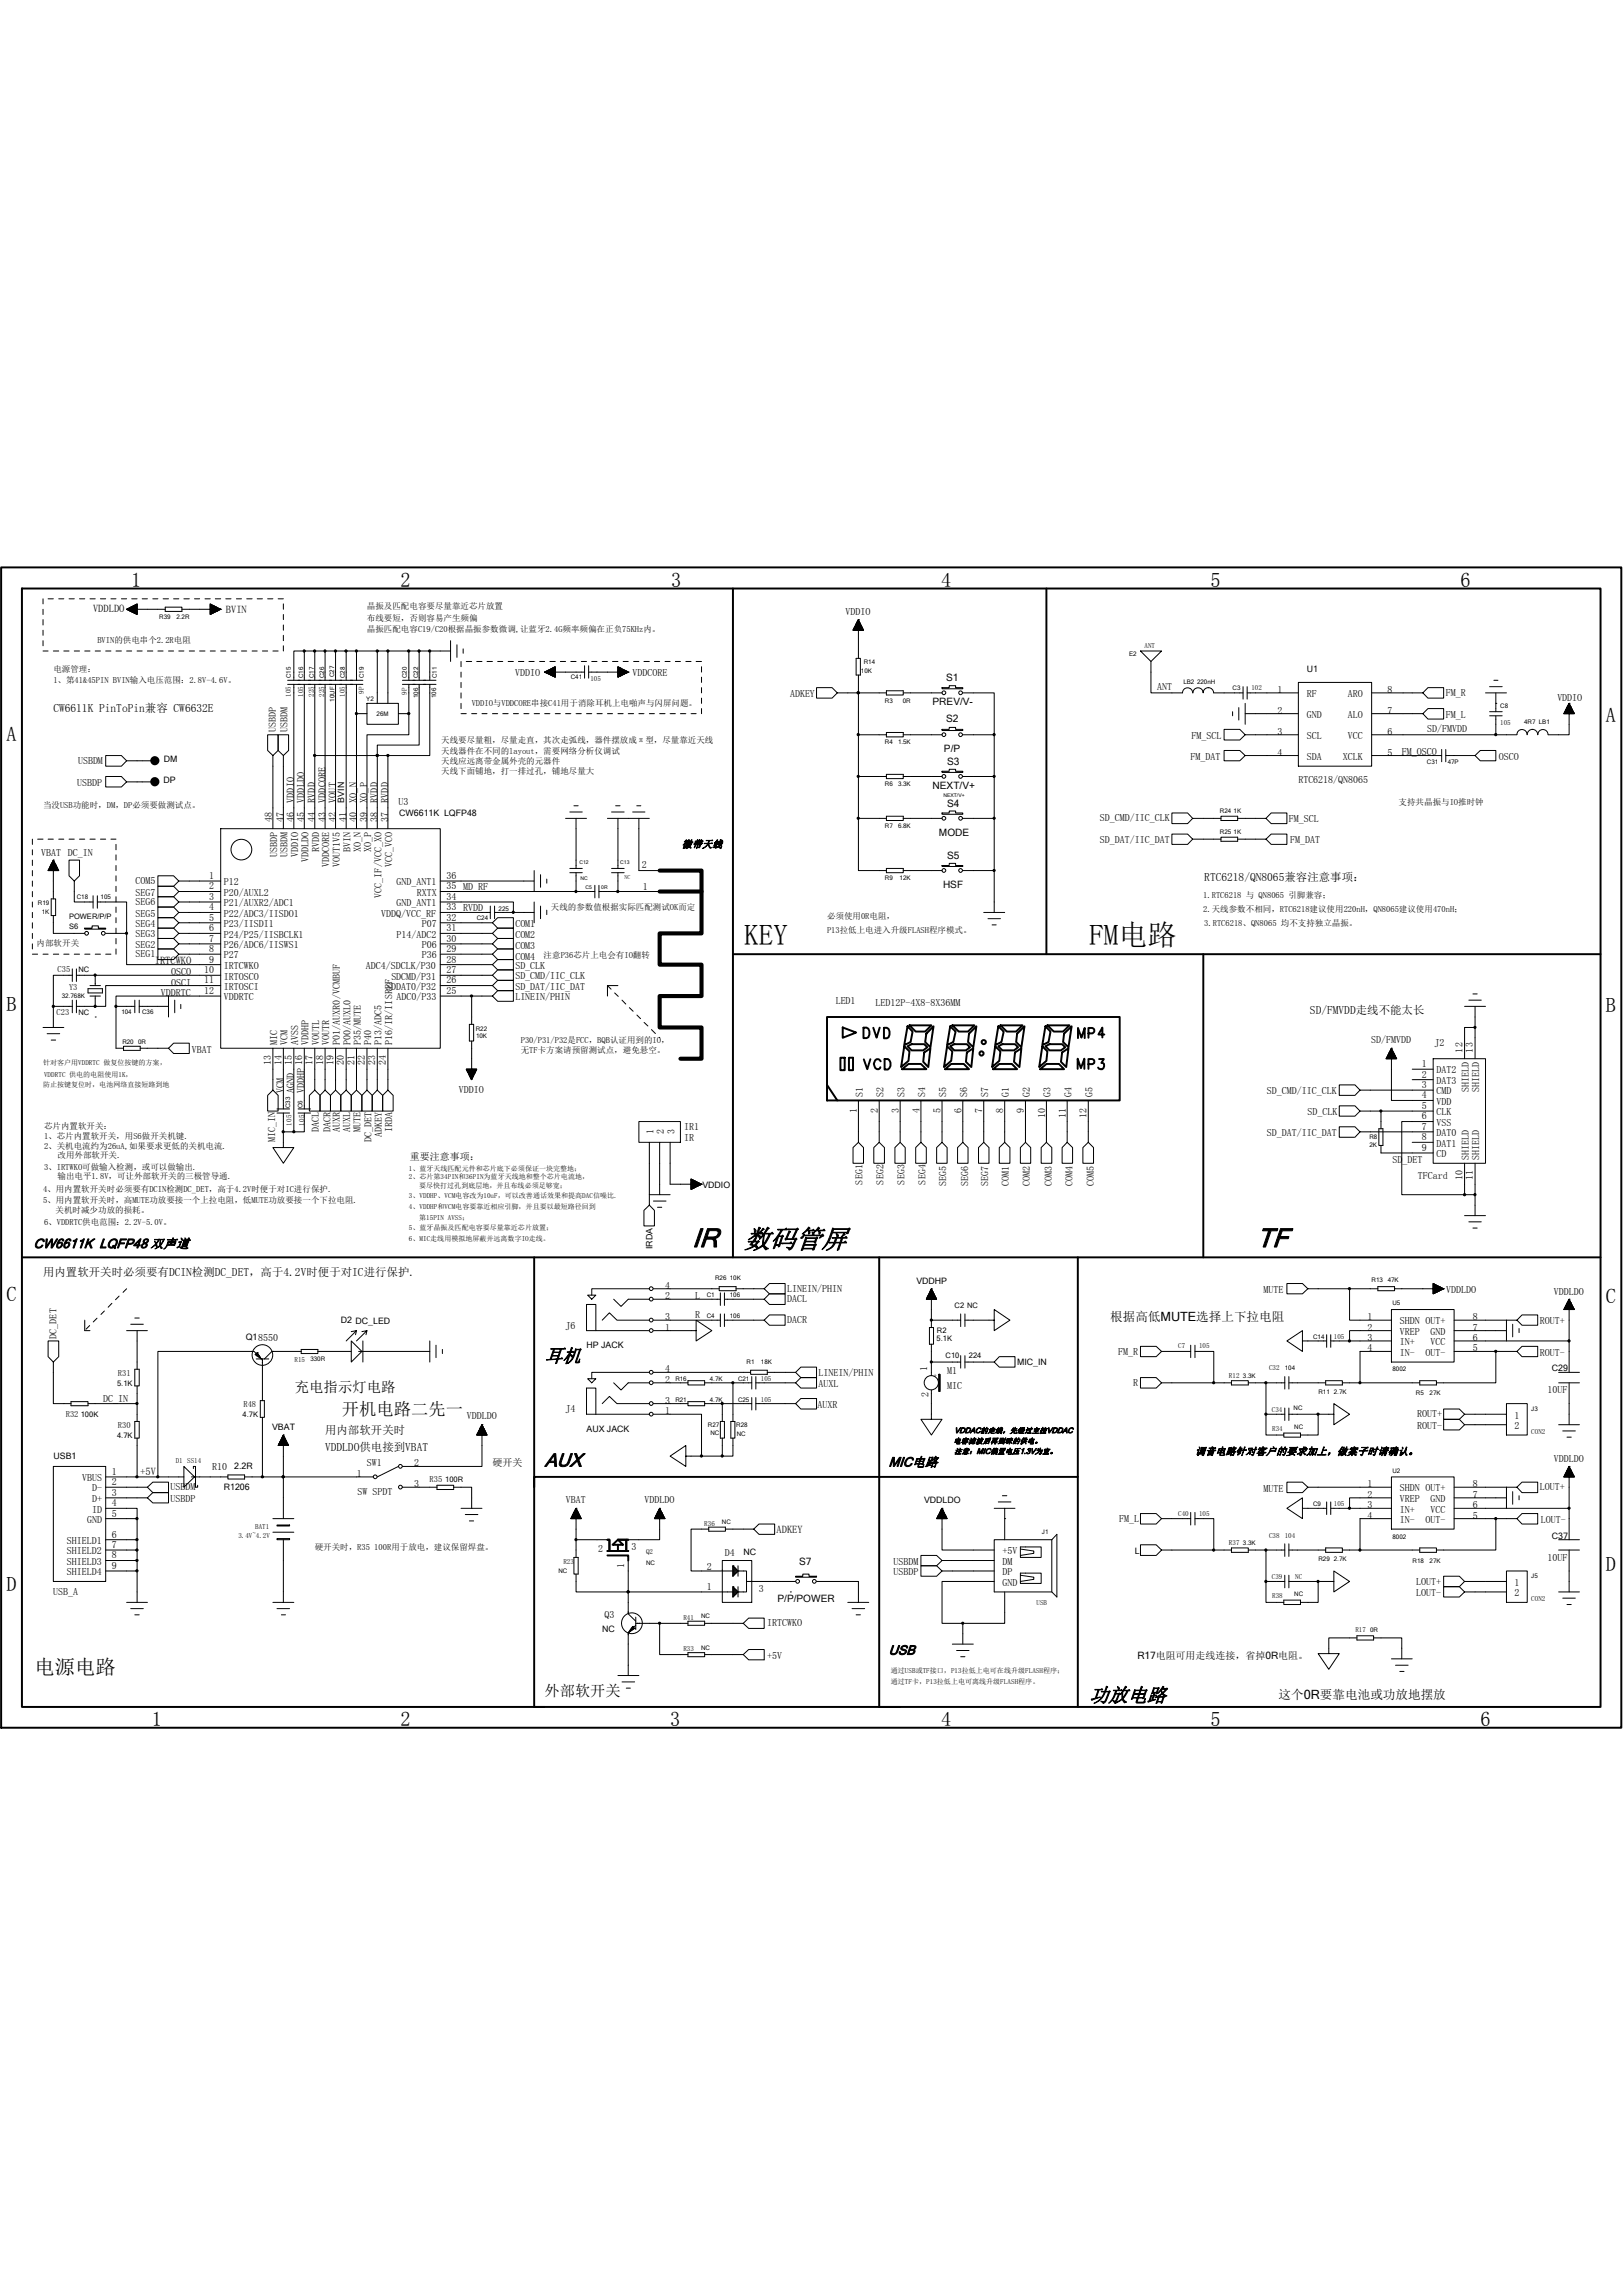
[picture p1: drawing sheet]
<svg xmlns="http://www.w3.org/2000/svg" width="210mm" height="297mm" viewBox="0 0 210 297" stroke-linecap="round" stroke-linejoin="round" font-family="sans-serif">
<defs><g id="words">
<g font-size="3.8">
<text x="96.3" y="122.2">KEY</text>
<text x="140.9" y="122.2">FM电路</text>
</g>
<g font-size="3.5">
<text x="89.5" y="161.3">IR</text>
<text x="96.3" y="161.5">数码管屏</text>
<text x="162.6" y="161.3">TF</text>
</g>
<g font-size="2.6">
<text x="17" y="75.9">1</text>
<text x="51.8" y="75.9">2</text>
<text x="86.8" y="75.9">3</text>
<text x="121.8" y="75.9">4</text>
<text x="156.6" y="75.9">5</text>
<text x="189" y="75.9">6</text>
<text x=".8" y="95.9">A</text>
<text x="207.8" y="93.5">A</text>
<text x=".8" y="130.8">B</text>
<text x="207.8" y="130.9">B</text>
<text x=".8" y="168.3">C</text>
<text x="207.8" y="168.5">C</text>
<text x="207.8" y="203.3">D</text>
<text x=".8" y="205.8">D</text>
<text x="4.5" y="216.6">电源电路</text>
<text x="140.9" y="220.2">功放电路</text>
<text x="19.6" y="223.3">1</text>
<text x="51.8" y="223.3">2</text>
<text x="86.7" y="223.3">3</text>
<text x="121.8" y="223.3">4</text>
<text x="156.6" y="223.3">5</text>
<text x="191.5" y="223.3">6</text>
</g>
<text font-size="2.5" x="70.5" y="189.7">AUX</text>
<text font-size="2.4" x="70.5" y="176.2">耳机</text>
<text font-size="2.2" x="44.2" y="183.1">开机电路二先一</text>
<text font-size="2" x="70.5" y="219.5">外部软开关</text>
<text font-size="1.9" x="38.1" y="180.1">充电指示灯电路</text>
<g font-size="1.7">
<text x="4.3" y="161.5">CW6611K LQFP48 双声道</text>
<text x="115" y="189.7">MIC电路</text>
<text x="115" y="214.1">USB</text>
</g>
<g font-size="1.6">
<text x="143.6" y="170.9">根据高低MUTE选择上下拉电阻</text>
<text x="165.4" y="219.8">这个0R要靠电池或功放地摆放</text>
</g>
<g font-size="1.5">
<text x="6.9" y="92.1">CW6611K PinToPin兼容 CW6632E</text>
<text x="155.8" y="114">RTC6218/QN8065兼容注意事项：</text>
<text x="169.5" y="131.2">SD/FMVDD走线不能太长</text>
<text x="5.6" y="165.1">用内置软开关时必须要有DCIN检测DC_DET，高于4.2V时便于对IC进行保护.</text>
<text x="42.1" y="185.5">用内部软开关时</text>
<text x="42.1" y="187.7">VDDLDO供电接到VBAT</text>
</g>
<g font-size="1.4">
<text x="12" y="79.2">VDDLDO</text>
<text x="29.2" y="79.4">BVIN</text>
<text x="88.2" y="109.7">微带天线</text>
<text x="20" y="124.7">IRTCWKO</text>
<text x="18.1" y="190.9">+5V</text>
<text x="154.6" y="188.2">调音电路针对客户的要求加上，做案子时请确认。</text>
<text x="100.5" y="198.4">ADKEY</text>
</g>
<g font-size="1.3">
<text x="109.4" y="79.5">VDDIO</text>
<text x="66.7" y="87.5">VDDIO</text>
<text x="81.8" y="87.5">VDDCORE</text>
<text x="122.4" y="88.1">S1</text>
<text x="149.7" y="89.2">ANT</text>
<text x="165.3" y="89.6">1</text>
<text x="179.5" y="89.6">8</text>
<text x="35.7" y="94.8" transform="rotate(-90 35.7 94.8)">USBDP</text>
<text x="37.2" y="94.8" transform="rotate(-90 37.2 94.8)">USBDM</text>
<text x="102.2" y="90.2">ADKEY</text>
<text x="120.6" y="91.3">PREV/V-</text>
<text x="122.4" y="93.4">S2</text>
<text x="154.2" y="95.6">FM_SCL</text>
<text x="165.3" y="92.3">2</text>
<text x="165.3" y="95.1">3</text>
<text x="169.1" y="90.2">RF</text>
<text x="169.1" y="92.9">GND</text>
<text x="169.1" y="95.6">SCL</text>
<text x="174.4" y="95.6">VCC</text>
<text x="174.4" y="92.9">ALO</text>
<text x="174.4" y="90.2">ARO</text>
<text x="179.5" y="95.1">6</text>
<text x="179.5" y="92.3">7</text>
<text x="184.7" y="94.8">SD/FMVDD</text>
<text x="187" y="90">FM_R</text>
<text x="187" y="92.9">FM_L</text>
<text x="201.5" y="90.7">VDDIO</text>
<text x="10" y="101.7">USBDP</text>
<text x="10.1" y="98.8">USBDM</text>
<text x="122.1" y="97.3">P/P</text>
<text x="122.5" y="99">S3</text>
<text x="154" y="98.3">FM_DAT</text>
<text x="165.3" y="97.7">4</text>
<text x="168" y="101.3">RTC6218/QN8065</text>
<text x="169.1" y="98.3">SDA</text>
<text x="173.7" y="98.3">XCLK</text>
<text x="179.5" y="97.7">5</text>
<text x="181.4" y="97.6">FM_OSCO</text>
<text x="193.9" y="98.3">OSCO</text>
<text x="35.2" y="106.4" transform="rotate(-90 35.2 106.4)">48</text>
<text x="36.7" y="106.4" transform="rotate(-90 36.7 106.4)">47</text>
<text x="38" y="106.4" transform="rotate(-90 38 106.4)">46</text>
<text x="38" y="103.8" transform="rotate(-90 38 103.8)">VDDIO</text>
<text x="39.4" y="106.4" transform="rotate(-90 39.4 106.4)">45</text>
<text x="39.4" y="103.8" transform="rotate(-90 39.4 103.8)">VDDLDO</text>
<text x="40.7" y="106.4" transform="rotate(-90 40.7 106.4)">44</text>
<text x="40.7" y="103.8" transform="rotate(-90 40.7 103.8)">RVDD</text>
<text x="42.1" y="106.4" transform="rotate(-90 42.1 106.4)">43</text>
<text x="42.1" y="103.8" transform="rotate(-90 42.1 103.8)">VDDCORE</text>
<text x="43.4" y="106.4" transform="rotate(-90 43.4 106.4)">42</text>
<text x="43.4" y="103.8" transform="rotate(-90 43.4 103.8)">VOUT</text>
<text x="44.8" y="106.4" transform="rotate(-90 44.8 106.4)">41</text>
<text x="46.1" y="106.4" transform="rotate(-90 46.1 106.4)">40</text>
<text x="46.1" y="103.8" transform="rotate(-90 46.1 103.8)">XO_N</text>
<text x="47.5" y="106.4" transform="rotate(-90 47.5 106.4)">39</text>
<text x="47.5" y="103.8" transform="rotate(-90 47.5 103.8)">XO_P</text>
<text x="48.9" y="106.4" transform="rotate(-90 48.9 106.4)">38</text>
<text x="48.9" y="103.8" transform="rotate(-90 48.9 103.8)">RVDD</text>
<text x="50.2" y="106.4" transform="rotate(-90 50.2 106.4)">37</text>
<text x="50.2" y="103.8" transform="rotate(-90 50.2 103.8)">RVDD</text>
<text x="51.6" y="104.1">U3</text>
<text x="120.7" y="102.1">NEXT/V+</text>
<text x="122.5" y="104.4">S4</text>
<text x="142.3" y="106.3">SD_CMD/IIC_CLK</text>
<text x="166.8" y="106.4">FM_SCL</text>
<text x="5.3" y="110.7">VBAT DC_IN</text>
<text x="27.1" y="113.7">1</text>
<text x="35.9" y="110.9" transform="rotate(-90 35.9 110.9)">USBDP</text>
<text x="37.2" y="110.9" transform="rotate(-90 37.2 110.9)">USBDM</text>
<text x="38.6" y="110.9" transform="rotate(-90 38.6 110.9)">VDDIO</text>
<text x="39.9" y="111.6" transform="rotate(-90 39.9 111.6)">VDDLDO</text>
<text x="41.3" y="110.3" transform="rotate(-90 41.3 110.3)">RVDD</text>
<text x="42.6" y="112.2" transform="rotate(-90 42.6 112.2)">VDDCORE</text>
<text x="44" y="112.2" transform="rotate(-90 44 112.2)">VOUT1V5</text>
<text x="45.3" y="110.3" transform="rotate(-90 45.3 110.3)">BVIN</text>
<text x="46.7" y="110.3" transform="rotate(-90 46.7 110.3)">XO_N</text>
<text x="48" y="110.3" transform="rotate(-90 48 110.3)">XO_P</text>
<text x="50.7" y="112.2" transform="rotate(-90 50.7 112.2)">VCC_VCO</text>
<text x="57.8" y="113.7">36</text>
<text x="83.1" y="112.2">2</text>
<text x="121.5" y="108.2">MODE</text>
<text x="122.5" y="111.1">S5</text>
<text x="142.3" y="109.1">SD_DAT/IIC_DAT</text>
<text x="166.9" y="109.1">FM_DAT</text>
<text x="17.5" y="120">SEG4</text>
<text x="17.5" y="118.6">SEG5</text>
<text x="17.5" y="117.1">SEG6</text>
<text x="17.5" y="115.9">SEG7</text>
<text x="17.5" y="114.4">COM5</text>
<text x="27.1" y="115.1">2</text>
<text x="27.1" y="116.4">3</text>
<text x="27.1" y="117.7">4</text>
<text x="27.1" y="119.1">5</text>
<text x="29" y="114.5">P12</text>
<text x="29" y="115.9">P20/AUXL2</text>
<text x="29" y="117.2">P21/AUXR2/ADC1</text>
<text x="29" y="118.6">P22/ADC3/IISDO1</text>
<text x="29" y="119.9">P23/IISDI1</text>
<text x="49.3" y="118.6">VDDQ/VCC_RF</text>
<text x="49.4" y="116.2" transform="rotate(-90 49.4 116.2)">VCC_IF/VCC_XO</text>
<text x="51.3" y="117.2">GND_ANT1</text>
<text x="51.3" y="114.5">GND_ANT1</text>
<text x="53.9" y="115.9">RXTX</text>
<text x="54.6" y="119.9">P07</text>
<text x="57.8" y="119.1">32</text>
<text x="57.8" y="117.7">33 RVDD</text>
<text x="57.8" y="116.4">34</text>
<text x="57.8" y="115.1">35 MD_RF</text>
<text x="66.7" y="120">COM1</text>
<text x="83.2" y="115.1">1</text>
<text x="122" y="114.9">HSF</text>
<text x="17.5" y="121.3">SEG3</text>
<text x="17.5" y="122.6">SEG2</text>
<text x="17.5" y="123.8">SEG1</text>
<text x="26.4" y="125.9">10</text>
<text x="27.1" y="120.5">6</text>
<text x="27.1" y="121.8">7</text>
<text x="27.1" y="123.2">8</text>
<text x="27.1" y="124.5">9</text>
<text x="29" y="121.3">P24/P25/IISBCLK1</text>
<text x="29" y="122.7">P26/ADC6/IISWS1</text>
<text x="29" y="124">P27</text>
<text x="29" y="125.3">IRTCWKO</text>
<text x="47.3" y="125.3">ADC4/SDCLK/P30</text>
<text x="51.3" y="121.3">P14/ADC2</text>
<text x="54.6" y="124">P36</text>
<text x="54.6" y="122.7">P06</text>
<text x="57.8" y="125.9">27</text>
<text x="57.8" y="124.5">28</text>
<text x="57.8" y="123.2">29</text>
<text x="57.8" y="121.8">30</text>
<text x="57.8" y="120.5">31</text>
<text x="66.7" y="121.3">COM2</text>
<text x="66.7" y="122.8">COM3</text>
<text x="66.7" y="124.1">COM4</text>
<text x="66.7" y="125.3">SD_CLK</text>
<text x="20.8" y="128.9">VDDRTC</text>
<text x="22.1" y="127.5">OSCI</text>
<text x="22.1" y="126.2">OSCO</text>
<text x="26.4" y="127.2">11</text>
<text x="26.4" y="128.6">12</text>
<text x="29" y="126.7">IRTOSCO</text>
<text x="29" y="128.1">IRTOSCI</text>
<text x="29" y="129.4">VDDRTC</text>
<text x="50" y="128.1">SDDAT0/P32</text>
<text x="50.6" y="126.7">SDCMD/P31</text>
<text x="51.3" y="129.4">ADC0/P33</text>
<text x="57.8" y="128.6">25</text>
<text x="57.8" y="127.2">26</text>
<text x="66.7" y="129.4">LINEIN/PHIN</text>
<text x="66.7" y="126.7">SD_CMD/IIC_CLK</text>
<text x="66.7" y="128">SD_DAT/IIC_DAT</text>
<text x="108.1" y="129.9">LED1</text>
<text x="113.3" y="130.1">LED12P-4X8-8X36MM</text>
<text x="24.8" y="136.2">VBAT</text>
<text x="35" y="137.7" transform="rotate(-90 35 137.7)">13</text>
<text x="35.9" y="135.2" transform="rotate(-90 35.9 135.2)">MIC</text>
<text x="36.4" y="137.7" transform="rotate(-90 36.4 137.7)">14</text>
<text x="37.2" y="135.2" transform="rotate(-90 37.2 135.2)">VCM</text>
<text x="37.7" y="137.7" transform="rotate(-90 37.7 137.7)">15</text>
<text x="38.6" y="135.2" transform="rotate(-90 38.6 135.2)">AVSS</text>
<text x="39.9" y="135.2" transform="rotate(-90 39.9 135.2)">VDDHP</text>
<text x="40.4" y="137.7" transform="rotate(-90 40.4 137.7)">17</text>
<text x="41.3" y="135.2" transform="rotate(-90 41.3 135.2)">VOUTL</text>
<text x="41.8" y="137.7" transform="rotate(-90 41.8 137.7)">18</text>
<text x="42.6" y="135.2" transform="rotate(-90 42.6 135.2)">VOUTR</text>
<text x="43.2" y="137.7" transform="rotate(-90 43.2 137.7)">19</text>
<text x="44" y="135.2" transform="rotate(-90 44 135.2)">P01/AUXR0/VCMBUF</text>
<text x="44.5" y="137.7" transform="rotate(-90 44.5 137.7)">20</text>
<text x="45.3" y="135.2" transform="rotate(-90 45.3 135.2)">P00/AUXL0</text>
<text x="45.8" y="137.7" transform="rotate(-90 45.8 137.7)">21</text>
<text x="46.7" y="135.2" transform="rotate(-90 46.7 135.2)">P35/MUTE</text>
<text x="47.2" y="137.7" transform="rotate(-90 47.2 137.7)">22</text>
<text x="48" y="135.2" transform="rotate(-90 48 135.2)">P40</text>
<text x="48.6" y="137.7" transform="rotate(-90 48.6 137.7)">23</text>
<text x="49.4" y="135.2" transform="rotate(-90 49.4 135.2)">P13/ADC5</text>
<text x="49.9" y="137.7" transform="rotate(-90 49.9 137.7)">24</text>
<text x="50.7" y="135.2" transform="rotate(-90 50.7 135.2)">P16/IR/IISREF</text>
<text x="177.4" y="135">SD/FMVDD</text>
<text x="185.6" y="135.4">J2</text>
<text x="189.2" y="136.2" transform="rotate(-90 189.2 136.2)">12</text>
<text x="190.6" y="136.2" transform="rotate(-90 190.6 136.2)">13</text>
<text x="36.7" y="141.4" transform="rotate(-90 36.7 141.4)">VCM</text>
<text x="38" y="141.4" transform="rotate(-90 38 141.4)">AGND</text>
<text x="39.4" y="141.4" transform="rotate(-90 39.4 141.4)">VDDHP 16</text>
<text x="59.4" y="141.5">VDDIO</text>
<text x="110.8" y="144" transform="rotate(-90 110.8 144)">1</text>
<text x="111.6" y="142" transform="rotate(-90 111.6 142)">S1</text>
<text x="113.6" y="144" transform="rotate(-90 113.6 144)">2</text>
<text x="114.3" y="142" transform="rotate(-90 114.3 142)">S2</text>
<text x="116.3" y="144" transform="rotate(-90 116.3 144)">3</text>
<text x="117" y="142" transform="rotate(-90 117 142)">S3</text>
<text x="119" y="144" transform="rotate(-90 119 144)">4</text>
<text x="119.7" y="142" transform="rotate(-90 119.7 142)">S4</text>
<text x="121.7" y="144" transform="rotate(-90 121.7 144)">5</text>
<text x="122.4" y="142" transform="rotate(-90 122.4 142)">S5</text>
<text x="124.4" y="144" transform="rotate(-90 124.4 144)">6</text>
<text x="125.1" y="142" transform="rotate(-90 125.1 142)">S6</text>
<text x="127.1" y="144" transform="rotate(-90 127.1 144)">7</text>
<text x="127.8" y="142" transform="rotate(-90 127.8 142)">S7</text>
<text x="129.8" y="144" transform="rotate(-90 129.8 144)">8</text>
<text x="130.5" y="142" transform="rotate(-90 130.5 142)">G1</text>
<text x="132.5" y="144" transform="rotate(-90 132.5 144)">9</text>
<text x="133.2" y="142" transform="rotate(-90 133.2 142)">G2</text>
<text x="135.9" y="142" transform="rotate(-90 135.9 142)">G3</text>
<text x="138.6" y="142" transform="rotate(-90 138.6 142)">G4</text>
<text x="141.4" y="142" transform="rotate(-90 141.4 142)">G5</text>
<text x="163.9" y="141.6">SD_CMD/IIC_CLK</text>
<text x="184" y="138">1</text>
<text x="184" y="139.4">2</text>
<text x="184" y="140.8">3</text>
<text x="184" y="142.1">4</text>
<text x="184" y="143.5">5</text>
<text x="185.8" y="138.9">DAT2</text>
<text x="185.8" y="140.2">DAT3</text>
<text x="185.8" y="141.6">CMD</text>
<text x="185.8" y="142.9">VDD</text>
<text x="190" y="141.3" transform="rotate(-90 190 141.3)">SHIELD</text>
<text x="191.4" y="141.3" transform="rotate(-90 191.4 141.3)">SHIELD</text>
<text x="35.6" y="147.8" transform="rotate(-90 35.6 147.8)">MIC_IN</text>
<text x="41.3" y="146.5" transform="rotate(-90 41.3 146.5)">DACL</text>
<text x="42.8" y="146.4" transform="rotate(-90 42.8 146.4)">DACR</text>
<text x="44" y="146.5" transform="rotate(-90 44 146.5)">AUXR</text>
<text x="45.3" y="146.5" transform="rotate(-90 45.3 146.5)">AUXL</text>
<text x="46.7" y="146.5" transform="rotate(-90 46.7 146.5)">MUTE</text>
<text x="48" y="147.8" transform="rotate(-90 48 147.8)">DC_DET</text>
<text x="49.4" y="147.2" transform="rotate(-90 49.4 147.2)">ADKEY</text>
<text x="50.7" y="146.5" transform="rotate(-90 50.7 146.5)">IRDA</text>
<text x="84.6" y="146.7" transform="rotate(-90 84.6 146.7)">1</text>
<text x="85.9" y="146.7" transform="rotate(-90 85.9 146.7)">2</text>
<text x="87.2" y="146.7" transform="rotate(-90 87.2 146.7)">3</text>
<text x="88.5" y="147.7">IR</text>
<text x="88.5" y="146.2">IR1</text>
<text x="135.2" y="144.7" transform="rotate(-90 135.2 144.7)">10</text>
<text x="137.9" y="144.7" transform="rotate(-90 137.9 144.7)">11</text>
<text x="140.6" y="144.7" transform="rotate(-90 140.6 144.7)">12</text>
<text x="163.9" y="147">SD_DAT/IIC_DAT</text>
<text x="169.2" y="144.3">SD_CLK</text>
<text x="184" y="144.8">6</text>
<text x="184" y="146.2">7</text>
<text x="184" y="147.5">8</text>
<text x="184" y="148.9">9</text>
<text x="185.8" y="144.3">CLK</text>
<text x="185.8" y="145.6">VSS</text>
<text x="185.8" y="147">DAT0</text>
<text x="185.8" y="148.3">DAT1</text>
<text x="185.8" y="149.7">CD</text>
<text x="53" y="150.1">重要注意事项：</text>
<text x="111.6" y="153.2" transform="rotate(-90 111.6 153.2)">SEG1</text>
<text x="114.3" y="153.2" transform="rotate(-90 114.3 153.2)">SEG2</text>
<text x="117" y="153.2" transform="rotate(-90 117 153.2)">SEG3</text>
<text x="119.7" y="153.2" transform="rotate(-90 119.7 153.2)">SEG4</text>
<text x="122.4" y="153.4" transform="rotate(-90 122.4 153.4)">SEG5</text>
<text x="125.3" y="153.4" transform="rotate(-90 125.3 153.4)">SEG6</text>
<text x="127.8" y="153.4" transform="rotate(-90 127.8 153.4)">SEG7</text>
<text x="130.5" y="153.4" transform="rotate(-90 130.5 153.4)">COM1</text>
<text x="133.2" y="153.4" transform="rotate(-90 133.2 153.4)">COM2</text>
<text x="136.1" y="153.4" transform="rotate(-90 136.1 153.4)">COM3</text>
<text x="138.8" y="153.4" transform="rotate(-90 138.8 153.4)">COM4</text>
<text x="141.5" y="153.4" transform="rotate(-90 141.5 153.4)">COM5</text>
<text x="180.1" y="150.5">SD_DET</text>
<text x="183.5" y="152.5">TFCard</text>
<text x="189.2" y="152.6" transform="rotate(-90 189.2 152.6)">10</text>
<text x="190" y="150.1" transform="rotate(-90 190 150.1)">SHIELD</text>
<text x="190.6" y="152.6" transform="rotate(-90 190.6 152.6)">11</text>
<text x="191.4" y="150.1" transform="rotate(-90 191.4 150.1)">SHIELD</text>
<text x="86" y="166.7">4</text>
<text x="101.9" y="167.1">LINEIN/PHIN</text>
<text x="163.5" y="167.3">MUTE</text>
<text x="187.1" y="167.3">VDDLDO</text>
<text x="201" y="167.6">VDDLDO</text>
<text x="7.3" y="173.2" transform="rotate(-90 7.3 173.2)">DC_DET</text>
<text x="73.2" y="171.9">J6</text>
<text x="86" y="170.8">3</text>
<text x="86" y="168.1">2</text>
<text x="86" y="172.1">1</text>
<text x="89.9" y="168.1">L</text>
<text x="89.9" y="170.5">R</text>
<text x="101.9" y="168.5">DACL</text>
<text x="101.9" y="171.2">DACR</text>
<text x="176.9" y="170.8">1</text>
<text x="176.9" y="172.1">2</text>
<text x="176.9" y="173.5">3</text>
<text x="181.1" y="171.3">SHDN OUT+</text>
<text x="181.1" y="172.7">VREP</text>
<text x="185.1" y="172.7">GND</text>
<text x="190.6" y="173.5">6</text>
<text x="190.6" y="172.1">7</text>
<text x="190.6" y="170.8">8</text>
<text x="199.2" y="171.3">ROUT+</text>
<text x="86" y="177.5">4</text>
<text x="86" y="178.9">2</text>
<text x="105.9" y="178">LINEIN/PHIN</text>
<text x="105.9" y="179.4">AUXL</text>
<text x="120" y="177.4" transform="rotate(-90 120 177.4)">1</text>
<text x="122.5" y="177.8">M1</text>
<text x="122.5" y="179.7">MIC</text>
<text x="144.7" y="175.2">FM_R</text>
<text x="146.6" y="179.3">R</text>
<text x="176.9" y="174.8">4</text>
<text x="181.1" y="174">IN+</text>
<text x="181.1" y="175.4">IN-</text>
<text x="184.4" y="175.4">OUT-</text>
<text x="185.1" y="174">VCC</text>
<text x="190.6" y="174.8">5</text>
<text x="199.2" y="175.4">ROUT-</text>
<text x="13.4" y="181.4">DC_IN</text>
<text x="60.4" y="183.6">VDDLDO</text>
<text x="73.2" y="182.7">J4</text>
<text x="86" y="181.6">3</text>
<text x="86" y="183">1</text>
<text x="105.8" y="182.2">AUXR</text>
<text x="120.1" y="180.8" transform="rotate(-90 120.1 180.8)">2</text>
<text x="183.4" y="183.4">ROUT+</text>
<text x="183.4" y="184.8">ROUT-</text>
<text x="196" y="183.5">1</text>
<text x="196" y="184.9">2</text>
<text x="200.2" y="180.3">10UF</text>
<text x="10.6" y="191.6">VBUS</text>
<text x="14.5" y="190.8">1</text>
<text x="27.5" y="190.1">R10</text>
<text x="46.2" y="191.1">1</text>
<text x="47.5" y="189.7">SW1</text>
<text x="53.6" y="189.7">2</text>
<text x="63.7" y="189.7">硬开关</text>
<text x="201" y="189.2">VDDLDO</text>
<text x="11.3" y="197">GND</text>
<text x="11.9" y="193">D-</text>
<text x="11.9" y="194.3">D+</text>
<text x="11.9" y="195.7">ID</text>
<text x="14.5" y="192.2">2</text>
<text x="14.5" y="193.5">3</text>
<text x="14.5" y="194.9">4</text>
<text x="14.5" y="196.2">5</text>
<text x="22.1" y="192.8">USBDM</text>
<text x="22.1" y="194.3">USBDP</text>
<text x="46.2" y="193.4">SW SPDT</text>
<text x="53.6" y="192.4">3</text>
<text x="73.2" y="194.4">VBAT</text>
<text x="83.4" y="194.4">VDDLDO</text>
<text x="144.8" y="196.9">FM_L</text>
<text x="163.5" y="193">MUTE</text>
<text x="176.9" y="192.4">1</text>
<text x="176.9" y="193.8">2</text>
<text x="176.9" y="195.1">3</text>
<text x="176.9" y="196.5">4</text>
<text x="181.1" y="193">SHDN OUT+</text>
<text x="181.1" y="194.3">VREP</text>
<text x="181.1" y="195.7">IN+</text>
<text x="181.1" y="197">IN-</text>
<text x="184.4" y="197">OUT-</text>
<text x="185.1" y="195.7">VCC</text>
<text x="185.1" y="194.3">GND</text>
<text x="190.6" y="196.5">5</text>
<text x="190.6" y="195.1">6</text>
<text x="190.6" y="193.8">7</text>
<text x="190.6" y="192.4">8</text>
<text x="199.2" y="192.8">LOUT+</text>
<text x="199.3" y="197">LOUT-</text>
<text x="8.7" y="199.7">SHIELD1</text>
<text x="8.7" y="201.1">SHIELD2</text>
<text x="8.7" y="202.4">SHIELD3</text>
<text x="8.7" y="203.8">SHIELD4</text>
<text x="14.5" y="198.9">6</text>
<text x="14.5" y="200.3">7</text>
<text x="14.5" y="201.6">8</text>
<text x="14.5" y="203">9</text>
<text x="77.4" y="200.8">2</text>
<text x="80.8" y="202.8" transform="rotate(-90 80.8 202.8)">1</text>
<text x="81.7" y="200.6">3</text>
<text x="91.4" y="203.1">2</text>
<text x="93.8" y="201.4">D4</text>
<text x="103.4" y="202.4">S7</text>
<text x="115.6" y="202.4">USBDM</text>
<text x="115.6" y="203.8">USBDP</text>
<text x="129.7" y="201.1">+5V</text>
<text x="129.7" y="202.4">DM</text>
<text x="129.7" y="203.8">DP</text>
<text x="200.2" y="201.9">10UF</text>
<text x="6.9" y="206.4">USB_A</text>
<text x="78.2" y="209.3">Q3</text>
<text x="91.4" y="205.7">1</text>
<text x="98.2" y="206">3</text>
<text x="100.6" y="207.3">P/P/POWER</text>
<text x="129.7" y="205.1">GND</text>
<text x="183.2" y="205">LOUT+</text>
<text x="183.2" y="206.5">LOUT-</text>
<text x="196" y="205.1">1</text>
<text x="196" y="206.5">2</text>
<text x="99.3" y="210.4">IRTCWKO</text>
<text x="99.3" y="214.6">+5V</text>
<text x="147.2" y="214.6">R17电阻可用走线连接，省掉0R电阻。</text>
</g>
<g font-size="1.1">
<text x="12.6" y="83.1">BVIN的供电串个2.2R电阻</text>
<text x="47.5" y="81.8">晶振匹配电容C19/C20根据晶振参数微调,让蓝牙2.4G频率频偏在正负75KHz内。</text>
<text x="47.5" y="78.8">晶振及匹配电容要尽量靠近芯片放置</text>
<text x="47.5" y="80.3">布线要短，否则容易产生频偏</text>
<text x="6.9" y="87">电源管理：</text>
<text x="6.9" y="88.4">1、第41&amp;45PIN BVIN输入电压范围：2.8V-4.6V。</text>
<text x="169.1" y="87">U1</text>
<text x="61" y="91.4">VDDIO与VDDCORE串接C41用于消除耳机上电啪声与闪屏问题。</text>
<text x="21.1" y="101.3">DP</text>
<text x="21.2" y="98.6">DM</text>
<text x="57.1" y="96.1">天线要尽量粗，尽量走直，其次走弧线，器件摆放成π型，尽量靠近天线</text>
<text x="57.1" y="97.5">天线器件在不同的layout，需要网络分析仪调试</text>
<text x="57.1" y="98.8">天线应远离带金属外壳的元器件</text>
<text x="57.1" y="100.2">天线下面铺地，打一排过孔，铺地尽量大</text>
<text x="5.6" y="104.5">当没USB功能时，DM，DP必须要做测试点。</text>
<text x="44.5" y="103.8" transform="rotate(-90 44.5 103.8)">BVIN</text>
<text x="51.6" y="105.6">CW6611K LQFP48</text>
<text x="181" y="104.1">支持共晶振与IO推时钟</text>
<text x="71.3" y="117.8">天线的参数值根据实际匹配测试OK而定</text>
<text x="107" y="118.9">必须使用0R电阻，</text>
<text x="155.7" y="116.2">1.RTC6218 与 QN8065 引脚兼容；</text>
<text x="155.7" y="118">2.天线参数不相同，RTC6218建议使用220nH，QN8065建议使用470nH；</text>
<text x="155.8" y="119.8">3.RTC6218、QN8065 均不支持独立晶振。</text>
<text x="4.7" y="122.4">内部软开关</text>
<text x="7.5" y="125.8">C35</text>
<text x="70.3" y="124">注意P36芯片上电会有IO翻转</text>
<text x="107" y="120.8">P13拉低上电进入升级FLASH程序模式。</text>
<text x="7.3" y="131.3">C23</text>
<text x="8.9" y="128">Y3</text>
<text x="67.4" y="135">P30/P31/P32是FCC，BQB认证用到的IO，</text>
<text x="67.4" y="136.3">无TF卡方案请预留测试点，避免悬空。</text>
<text x="5.7" y="146">芯片内置软开关：</text>
<text x="5.7" y="147.4">1、芯片内置软开关，用S6做开关机键.</text>
<text x="5.7" y="148.6">2、关机电流约为26uA,如果要求更低的关机电流.</text>
<text x="7.5" y="149.8">改用外部软开关.</text>
<text x="5.6" y="154.2">4、用内置软开关时必须要有DCIN检测DC_DET，高于4.2V时便于对IC进行保护.</text>
<text x="5.6" y="155.6">5、用内置软开关时，高MUTE功放要接一个上拉电阻，低MUTE功放要接一个下拉电阻.</text>
<text x="5.7" y="151.3">3、IRTWKO可做输入检测，或可以做输出.</text>
<text x="7.5" y="152.5">输出电平1.8V，可让外部软开关的三极管导通.</text>
<text x="90.9" y="153.8">VDDIO</text>
<text x="5.7" y="158.5">6、VDDRTC供电范围：2.2V-5.0V。</text>
<text x="7.2" y="157">关机时减少功放的损耗。</text>
<text x="84.4" y="161.6" transform="rotate(-90 84.4 161.6)">IRDA</text>
<text x="118.6" y="166.1">VDDHP</text>
<text x="31.8" y="173.4">Q18550</text>
<text x="44.1" y="171.2">D2 DC_LED</text>
<text x="15.3" y="178">R31</text>
<text x="75.9" y="174.4">HP JACK</text>
<text x="131.6" y="176.6">MIC_IN</text>
<text x="200.8" y="177.4">C29</text>
<text x="8.5" y="183.4">R32</text>
<text x="15.3" y="184.7">R30</text>
<text x="31.5" y="182">R48</text>
<text x="35.2" y="185">VBAT</text>
<text x="75.9" y="185.3">AUX JACK</text>
<text x="6.9" y="188.8">USB1</text>
<text x="30.3" y="190">2.2R</text>
<text x="55.6" y="191.7">R35</text>
<text x="29" y="192.8">R1206</text>
<text x="119.5" y="194.4">VDDLDO</text>
<text x="40.7" y="200.5">硬开关时，R35 100R用于放电，建议保留焊盘。</text>
<text x="96.2" y="201.2">NC</text>
<text x="146.8" y="201.1">L</text>
<text x="200.8" y="199.1">C37</text>
<text x="77.9" y="211.1">NC</text>
</g>
<g font-size="1">
<text x="8.9" y="118.9">POWER/P/P</text>
<text x="8.9" y="120.2">S6</text>
<text x="10.2" y="125.8">NC</text>
<text x="10.2" y="131.3">NC</text>
<text x="121.2" y="173.5">5.1K</text>
<text x="121.2" y="172.4">R2</text>
<text x="123.5" y="169.2">C2 NC</text>
<text x="15.2" y="179.3">5.1K</text>
<text x="122.3" y="175.7">C10</text>
<text x="125.3" y="175.7">224</text>
<text x="10.5" y="183.4">100K</text>
<text x="31.4" y="183.4">4.7K</text>
<text x="123.5" y="185.4">VDDAC的走线，先经过主控VDDAC</text>
<text x="15.2" y="186.1">4.7K</text>
<text x="57.6" y="191.7">100R</text>
<text x="123.3" y="186.8">电容滤波后再到咪的供电。</text>
<text x="123.5" y="188.1">注意：MIC偏置电压1.3V为宜。</text>
</g>
<g font-size=".9">
<text x="148.1" y="83.8">ANT</text>
<text x="47.1" y="89.8" transform="rotate(-90 47.1 89.8)">9P</text>
<text x="52.6" y="89.9" transform="rotate(-90 52.6 89.9)">9P</text>
<text x="76.4" y="88.1">105</text>
<text x="161.9" y="89.2">102</text>
<text x="37.6" y="90.2" transform="rotate(-90 37.6 90.2)">105</text>
<text x="39.2" y="90.2" transform="rotate(-90 39.2 90.2)">105</text>
<text x="40.6" y="90.2" transform="rotate(-90 40.6 90.2)">225</text>
<text x="41.9" y="90.2" transform="rotate(-90 41.9 90.2)">225</text>
<text x="44.6" y="90.2" transform="rotate(-90 44.6 90.2)">105</text>
<text x="194.1" y="93.8">105</text>
<text x="5.6" y="137.8">针对客户用VDDRTC 做复位按键的方案，</text>
<text x="5.6" y="140.6">防止按键复位时，电池网络直接短路到地</text>
<text x="5.7" y="139.3">VDDRTC 供电的电阻使用1K，</text>
<text x="37.7" y="145.6" transform="rotate(-90 37.7 145.6)">105</text>
<text x="39.3" y="145.6" transform="rotate(-90 39.3 145.6)">105</text>
<text x="52.9" y="151.4">1、蓝牙天线匹配元件和芯片底下必须保证一块完整地；</text>
<text x="52.9" y="152.5">2、芯片第34PIN和36PIN为蓝牙天线地和整个芯片电流地，</text>
<text x="52.9" y="155">3、VDDHP、VCM电容改为10uF，可以改善通话效果和提高DAC信噪比.</text>
<text x="54.2" y="153.8">要尽快打过孔到底层地，并且布线必须足够宽；</text>
<text x="52.9" y="156.4">4、VDDHP和VCM电容要靠近相应引脚，并且要以最短路径回到</text>
<text x="52.9" y="159.2">5、蓝牙晶振及匹配电容要尽量靠近芯片放置；</text>
<text x="52.9" y="160.5">6、MIC走线用模拟地屏蔽并远离数字IO走线。</text>
<text x="54.2" y="157.8">第15PIN AVSS；</text>
<text x="172.6" y="173.2">105</text>
<text x="38.1" y="176.2">R15</text>
<text x="98.4" y="178.6">105</text>
<text x="120.8" y="178.2">+</text>
<text x="152.4" y="174.4">C7</text>
<text x="155.1" y="174.4">105</text>
<text x="159" y="178.2">R12</text>
<text x="164.2" y="177.3">C32</text>
<text x="98.4" y="181.3">105</text>
<text x="164.5" y="182.6">C34</text>
<text x="164.6" y="185.1">R34</text>
<text x="198.1" y="185.5">CON2</text>
<text x="22.7" y="189.3">D1 SS14</text>
<text x="33" y="197.8">BAT1</text>
<text x="91.1" y="197.4">R36</text>
<text x="152.4" y="196.1">C40</text>
<text x="155.1" y="196.1">105</text>
<text x="172.6" y="194.9">105</text>
<text x="30.8" y="198.9">3.4V~4.2V</text>
<text x="72.9" y="202.3">R23</text>
<text x="83.6" y="201">Q2</text>
<text x="159" y="199.9">R37</text>
<text x="164.2" y="198.9">C38</text>
<text x="166.2" y="198.9">104</text>
<text x="88.4" y="209.6">R41</text>
<text x="134.1" y="207.6">USB</text>
<text x="164.5" y="204.3">C39</text>
<text x="164.6" y="206.7">R38</text>
<text x="167.6" y="204.3">NC</text>
<text x="198.1" y="207.2">CON2</text>
<text x="88.4" y="213.6">R33</text>
<text x="175.4" y="211.1">R17</text>
<text x="115.3" y="216.5">通过USB或TF接口，P13拉低上电可在线升级FLASH程序；</text>
<text x="115.3" y="217.8">通过TF卡，P13拉低上电可离线升级FLASH程序。</text>
</g>
<g font-size=".8">
<text x="20.6" y="80">R39</text>
<text x="22.8" y="80">2.2R</text>
<text x="37.6" y="87.7" transform="rotate(-90 37.6 87.7)">C15</text>
<text x="39.2" y="87.7" transform="rotate(-90 39.2 87.7)">C16</text>
<text x="40.6" y="87.7" transform="rotate(-90 40.6 87.7)">C17</text>
<text x="41.9" y="87.7" transform="rotate(-90 41.9 87.7)">C26</text>
<text x="43.2" y="87.6" transform="rotate(-90 43.2 87.6)">C27</text>
<text x="44.6" y="87.7" transform="rotate(-90 44.6 87.7)">C28</text>
<text x="47.1" y="87.7" transform="rotate(-90 47.1 87.7)">C19</text>
<text x="52.6" y="87.7" transform="rotate(-90 52.6 87.7)">C20</text>
<text x="54.1" y="87.7" transform="rotate(-90 54.1 87.7)">C22</text>
<text x="56.5" y="87.7" transform="rotate(-90 56.5 87.7)">C11</text>
<text x="73.9" y="87.9">C41</text>
<text x="111.4" y="87.1">10K</text>
<text x="111.8" y="85.9">R14</text>
<text x="146.1" y="84.9">E2</text>
<text x="153.1" y="88.5">LB2 220nH</text>
<text x="159.5" y="89.2">C3</text>
<text x="43.3" y="90.8" transform="rotate(-90 43.3 90.8)">10UF</text>
<text x="47.4" y="90.7">Y2</text>
<text x="48.7" y="92.6">26M</text>
<text x="54.1" y="90.3" transform="rotate(-90 54.1 90.3)">106</text>
<text x="56.4" y="90.3" transform="rotate(-90 56.4 90.3)">106</text>
<text x="114.5" y="90.9">R3</text>
<text x="116.8" y="90.9">0R</text>
<text x="194.1" y="91.6">C8</text>
<text x="197.2" y="93.7">4R7 LB1</text>
<text x="114.5" y="96.3">R4</text>
<text x="114.5" y="101.7">R6</text>
<text x="116.2" y="96.3">1.5K</text>
<text x="116.2" y="101.7">3.3K</text>
<text x="184.6" y="98.9">C31</text>
<text x="187.3" y="98.9">47P</text>
<text x="114.5" y="107.1">R7</text>
<text x="116.2" y="107.1">6.8K</text>
<text x="157.8" y="105.2">R24 1K</text>
<text x="157.8" y="107.9">R25 1K</text>
<text x="114.5" y="113.9">R9</text>
<text x="116.4" y="113.9">12K</text>
<text x="4.9" y="117.1">R19</text>
<text x="5.4" y="118.2">1K</text>
<text x="9.9" y="116.3">C18</text>
<text x="13" y="116.3">105</text>
<text x="61.7" y="119">C24</text>
<text x="64.5" y="117.9">225</text>
<text x="8" y="129.1">32.768K</text>
<text x="15.7" y="131.2">104</text>
<text x="18.4" y="131.2">C36</text>
<text x="15.8" y="135.1">R20 0R</text>
<text x="61.6" y="133.3">R22</text>
<text x="61.6" y="134.3">10K</text>
<text x="37.5" y="143.3" transform="rotate(-90 37.5 143.3)">C33</text>
<text x="39.2" y="143.3" transform="rotate(-90 39.2 143.3)">C6</text>
<text x="177.2" y="147.4">R8</text>
<text x="177.2" y="148.3">2K</text>
<text x="91.4" y="167.8">C1</text>
<text x="92.5" y="165.7">R26 10K</text>
<text x="94.4" y="167.8">106</text>
<text x="177.5" y="165.8">R13</text>
<text x="179.5" y="165.8">47K</text>
<text x="91.4" y="170.5">C4</text>
<text x="94.4" y="170.5">106</text>
<text x="169.9" y="173.2">C14</text>
<text x="180.1" y="168.9">U5</text>
<text x="40.2" y="176.1">330R</text>
<text x="87.4" y="178.6">R16</text>
<text x="91.8" y="178.6">4.7K</text>
<text x="95.5" y="178.6">C21</text>
<text x="96.6" y="176.5">R1</text>
<text x="98.4" y="176.5">18K</text>
<text x="160.8" y="178.2">3.3K</text>
<text x="166.2" y="177.3">104</text>
<text x="180.1" y="177.4">8002</text>
<text x="87.4" y="181.3">R21</text>
<text x="91.6" y="184.6">R27</text>
<text x="91.8" y="181.3">4.7K</text>
<text x="91.9" y="185.7">NC</text>
<text x="95.2" y="184.6">R28</text>
<text x="95.3" y="185.8">NC</text>
<text x="95.5" y="181.3">C25</text>
<text x="167.4" y="182.4">NC</text>
<text x="167.4" y="184.9">NC</text>
<text x="170.6" y="180.4">R11 2.7K</text>
<text x="183.2" y="180.5">R5</text>
<text x="185" y="180.5">27K</text>
<text x="198.1" y="182.6">J3</text>
<text x="180.1" y="190.5">U2</text>
<text x="93.4" y="197.2">NC</text>
<text x="169.9" y="194.9">C9</text>
<text x="72.2" y="203.5">NC</text>
<text x="83.6" y="202.5">NC</text>
<text x="134.8" y="198.5">J1</text>
<text x="160.8" y="199.9">3.3K</text>
<text x="170.6" y="202">R29 2.7K</text>
<text x="180.1" y="199.1">8002</text>
<text x="182.8" y="202.2">R18</text>
<text x="185" y="202.2">27K</text>
<text x="90.7" y="209.4">NC</text>
<text x="167.4" y="206.5">NC</text>
<text x="198.1" y="204.2">J5</text>
<text x="90.7" y="213.4">NC</text>
<text x="177.2" y="211.1">0R</text>
</g>
<g font-size=".7">
<text x="122.1" y="103.1">NEXT/V+</text>
<text x="75" y="111.8">C12</text>
<text x="75.1" y="113.9">NC</text>
<text x="80.2" y="111.8">C13</text>
<text x="80.8" y="113.7">NC</text>
<text x="75.8" y="115">C5</text>
<text x="77.8" y="115.1">0R</text>
</g>
</g></defs>
<g fill="none" stroke="#000" stroke-width=".25">
<path d="M.1 73.4h209.7v150.1h-209.7zM2.8 76.1h204.3v144.7h-204.3zM94.8 76.1v86.6M135.4 76.1v47.3M94.8 123.4h112.3M107 131.6h37.9v10.8h-37.9zM108.7 136.8h.6v1.7h-.6zM109 132.9l1.8 .7-1.8 .7zM109.8 136.8h.6v1.7h-.6zM111.7 132.9h.4a.78 .78 0 0 1 0 1.4h-.4v-1.3M112.6 137l-.4 1.3-.4-1.2M113.8 132.9l-.4 1.3-.4-1.2"/>
<path d="M113.9 137.3l-.2-.3h-.3l-.2 .2a.79 .79 0 0 0 .3 1.1h.2l.2-.2M114.4 133h.3a.81 .81 0 0 1 0 1.3h-.3v-1.3M114.4 137h.5a.81 .81 0 0 1 0 1.4h-.5v-1.4M116.7 138.3l.8-.7h1.6l.7 .7zM117 135.4l.7 .6-.2 1.2-.9 .8zM117.4 135.4l.5-.3h1.7l.4 .4-.6 .4h-1.5zM117.4 132.8l.7 .7-.3 1.3-.8 .4zM117.7 132.7h2.8l-.8 .8h-1.2zM119.6 136.2l.8-.6-.3 2.4-.7-.6zM120.8 132.8l-.4 2.7-.7-.7 .1-1.1zM122.3 138.3l.8-.7h1.6l.7 .7zM122.5 135.4l.7 .6-.1 1.2-1 .8z"/>
<path d="M122.9 132.8l.7 .7-.3 1.3-.8 .4zM122.9 135.4l.6-.3h1.6l.4 .4-.5 .4h-1.5zM123.2 132.7h2.9l-.9 .8h-1.2zM125.1 136.2l.8-.6-.2 2.4-.7-.6zM126.3 132.8l-.4 2.7-.7-.7 .2-1.1zM128.5 138.3l.8-.7h1.6l.7 .7zM128.8 135.4l.6 .6-.1 1.2-.9 .8zM129.2 132.8l.7 .7-.3 1.3-.8 .4zM129.2 135.4l.5-.3h1.6l.4 .4-.5 .4h-1.5zM129.4 132.7h2.9l-.8 .8h-1.2zM131.3 136.2l.8-.6-.2 2.4-.7-.6zM132.5 132.8l-.4 2.7-.6-.7 .1-1.1z"/>
<path d="M134.6 138.3l.8-.7h1.6l.7 .7zM134.9 135.4l.6 .6-.1 1.2-.9 .8zM135.3 132.8l.6 .7-.2 1.3-.8 .4zM135.3 135.4l.5-.3h1.6l.4 .4-.5 .4h-1.5zM135.5 132.7h2.9l-.9 .8h-1.2zM137.4 136.2l.8-.6-.3 2.4-.6-.6zM137.7 133.7l.9-.9-.4 2.7-.7-.7zM139.4 138.3v-1.3l.4 1.2 .5-1.2v1.3M139.5 134.3v-1.3l.4 1.2 .4-1.2v1.3M140.8 137.7h.6l.2-.2a.34 .34 0 0 0-.3-.5h-.5v1.3M140.8 133.7h.6l.2-.2a.35 .35 0 0 0-.3-.5h-.5v1.3M142.2 137h.6l-.3 .5h.2a.45 .45 0 0 1 .1 .5 .45 .45 0 0 1-.3 .3h-.3l-.1-.2"/>
<path d="M142.9 133.8h-.8l.5-.9v1.3M155.7 123.4v39.3M107 140.4l1.3 2M2.8 162.7h204.3M69.1 162.7v58.1h1.4M113.7 162.7v58.1h2.8M139.4 162.7v58.1M79.2 199.9l.7-.7 .7 .7zM79.9 199.2h1.4M79.9 199.9v.8M81 199.2v1.5M139.4 191.1h-70.3v1.3"/>
<path d="M78.6 201.2h2.7v.7M78.6 200.7h2.7M78.8 200.5v-1.3h-.2h.2v1.5"/>
<circle cx="127" cy="136.3" r=".27"/>
<circle cx="127.3" cy="134.8" r=".27"/>
</g>
<g fill="none" stroke="#000" stroke-width=".13">
<path d="M5.6 77.5v.6M5.6 78.8v.7M6.2 77.5h.7M7.6 77.5h.7M8.9 77.5h.7M10.3 77.5h.7M11.6 77.5h.7M13 77.5h.7M14.4 77.5h.6M15.7 77.5h.7M16.4 78.8h.1M16.4 78.8h1.3"/>
<path d="M16.4 78.8l1.3 .1M16.5 78.9h1.2M16.5 78.7v.2M16.6 79h1.1M16.6 78.7v.3M16.8 79.1h.9M16.8 78.6v.4M16.9 79.1h.8M16.9 78.6v.5M17 79.1h.7M17 78.5v.6M17 77.5h.7"/>
<path d="M17.1 78.5v.7M17.2 78.4v.8M17.3 78.4v.9M17.3 79.3h.4M17.4 78.3v1M17.5 78.3v1.1M17.5 79.4h.2M17.6 78.2v1.3M17.7 78.1v1.4M17.7 78.3h-.3v1M17.7 78.4h-.6v.8h.6M17.7 78.7h-1.1v.2"/>
<path d="M17.7 78.4h-.4l-.1 .8h.5M17.7 78.8h-1.2v.1M17.7 78.5h-.7v.6M17.7 78.2h-.2v1.2M17.7 78.2v1.3M17.7 78.5h-.8v.6M17.7 78.3h-.3v1.1h.3M17.7 78.7h-1v.3M17.7 78.6h-.9v.5M18.4 77.5h.7M19.8 77.5h.6M21.1 77.5h.7"/>
<path d="M21.4 78.8h-5l1.3 .7v-1.4l-1.3 .7M21.4 78.5h2.1v.6h-2.1zM22.5 77.5h.6M23.8 77.5h.7M25.2 77.5h.6M26.5 77.5h.7M27.2 79.1h.9M27.2 78.8h1.4M27.2 79.4h.2M27.2 78.3h.3v1.1h-.3M27.2 79.3h.4M27.2 79.2h.5"/>
<path d="M27.2 79.2h.6M27.2 79.1h.7M27.2 79.1h1M27.2 79h1.1M27.2 78.9h1.2M27.2 78.8h1.2v.1M27.2 78.7h1.1v.2M27.2 78.7h1v.3M27.2 78.6h.9v.5M27.2 78.5h.8v.6M27.2 78.5h.7v.6M27.2 78.4h.6v.8"/>
<path d="M27.2 78.4h.5v.8M27.2 78.3h.4v1M27.2 78.2h.1v1.2M27.2 78.2l.1 1.3M27.2 78.1v1.4M27.3 78.2v1.3h-.1M27.4 78.3v1.1M27.5 78.3v1M27.6 78.4v.9M27.7 78.4v.8M27.8 78.5v.7M27.9 77.5h.7"/>
<path d="M27.9 78.5v.6M28.1 78.6v.5M28.2 78.6v.4M28.3 78.7v.3M28.4 78.7v.2M28.5 78.8l-1.3 .1M28.6 78.8l-1.4-.7v1.4l1.4-.7h-5.1M28.6 78.8h.1M29.2 77.5h.7M30.6 77.5h.6M31.9 77.5h.7M33.3 77.5h.7"/>
<path d="M34.6 77.5h.7M36 77.5h.7M36.7 78.1v.7M36.7 79.5v.7M5.6 80.2v.7M5.6 81.5v.7M5.6 82.9v.6M5.6 84.2h.6M6.9 84.2h.7M8.3 84.2h.6M9.6 84.2h.7M11 84.2h.6"/>
<path d="M12.3 84.2h.7M13.7 84.2h.7M15 84.2h.7M16.4 98.4l-.7-.7h-2v1.4h2l.7-.7h3.4M16.4 84.2h.6M17.7 84.2h.7M19.1 84.2h.7M20.4 84.2h.7M21.8 84.2h.7M23.1 84.2h.7M24.5 84.2h.7M25.8 84.2h.7"/>
<path d="M27.2 84.2h.7M28.6 84.2h.6M29.9 84.2h.7M31.2 84.2h.7M32.6 84.2h.7M34 84.2h.6M35.3 97.7l-.7-.6v-2h1.4v2l-.7 .6v9.5M35.3 84.2h.7M36.7 80.9v.6M36.7 82.2v.7M36.7 83.5v.7M36.7 97.7l.6-.6v-2h-1.3v2l.7 .6v9.5"/>
<path d="M37.2 88h9.7M37.2 88.5h9.7M38 88.5v18.7M39.4 84.2h-1.4v3.8M39.4 88.5v18.7M40.7 97.7h8.1M40.7 84.2v3.8M40.7 84.2h-1.3v3.8M40.7 84.2h1.4v3.8M40.7 88.5v18.7M42.1 84.2h1.3v3.8M42.1 88.5v18.7"/>
<path d="M43.4 88.5v18.7M44.8 84.2v3.8M44.8 88.5v18.7M46.1 84.2v3.8M46.1 92.3v14.9M46.1 88.5v3.8M46.1 92.3h1.4M47.5 91h4v2.7h-4zM48.8 97.7h.1M48.8 84.2v6.8M48.8 97.7v9.5M50.2 97.7v9.5"/>
<path d="M50.2 84.2v6.8M51.5 92.3h1.4M52.1 88h4.3M52.1 88.5h4.3M52.9 92.3v2.8h-5.4v12.1M52.9 92.3h.1M52.9 84.2v3.8M52.9 88.5v3.8M54.2 84.2h1.4v3.8M54.2 84.2h-10.8M54.2 84.2v3.8M54.2 88.5v7.9h-5.4v1.3h1.4"/>
<path d="M55.6 84.2h2.7M55.6 88.5v9.2h-5.4M58.3 82.9v2.7M59.1 83.4v1.6M59.6 85.6v.7M59.6 87v.6M59.6 88.3v.7M59.6 89.6v.7M59.6 91v.7M59.6 92.3h.7M59.9 83.9v.6M60.3 85.6h.7"/>
<path d="M61 92.3h.7M61.7 85.6h.7M62.4 92.3h.6M63 85.6h.7M63.7 92.3h.7M64.4 85.6h.6M65 92.3h.7M65.7 85.6h.7M66.4 92.3h.7M67.1 85.6h.7M67.8 92.3h.6M68.4 85.6h.7"/>
<path d="M69.1 92.3h.7M69.8 85.6h.7M70.5 87h1.3M70.5 92.3h.6M70.5 87l1.3-.7v1.3l-1.3-.6h5.1M70.5 87h.1M70.5 86.9v.1M70.6 87.1h1.2M70.6 86.8v.2M70.7 87.1h1.1M70.7 86.8v.3M70.8 86.7v.4h1"/>
<path d="M71 86.7v.5h.8M71.1 86.6v.6h.7M71.1 85.6h.7M71.2 86.6v.7M71.2 87.3h.6M71.3 86.6v.7M71.4 86.5v.9M71.5 86.4v1.1M71.5 87.5h.3M71.6 86.4v1.1M71.7 86.3v1.3M71.8 86.3v1.3"/>
<path d="M71.8 86.9h-1.2v.1M71.8 86.8h-1.1v.3M71.8 86.8h-1v.3M71.8 92.3h.7M71.8 86.7h-.9v.4M71.8 86.7h-.8v.5M71.8 86.6h-.7v.6M71.8 86.6h-.6v.7M71.8 86.5h-.5v.9h.5M71.8 86.4h-.3l-.1 1h.4M71.8 86.4h-.2v1.1M71.8 86.3h-.2v1.2h.2"/>
<path d="M71.8 86.3l-.1 1.3h.1M72.5 85.6h.7M73.2 92.3h.7M73.9 85.6h.6M74.5 92.3h.7M75.2 85.6h.7M75.6 86.1v1.6M75.9 92.3h.7M76.2 87h5.1l-1.4 .6v-1.3l1.4 .7M76.2 86.1v1.6M76.6 85.6h.6M77.2 92.3h.7"/>
<path d="M77.9 85.6h.7M78.6 92.3h.6M79.2 85.6h.7M79.9 86.3v1.3M79.9 87h1.4M79.9 87.6h.1M79.9 87.5h.2M79.9 87.5h.3M79.9 87.4h.4M79.9 87.4h.6M79.9 87.3h.7M79.9 87.1h1.1"/>
<path d="M79.9 87.1h1.2M79.9 87h1.3M79.9 86.9h1.3v.1M79.9 86.8h1.2v.3M79.9 86.8h1.1v.3M79.9 86.7h1v.4M79.9 86.7h.9v.5M79.9 86.6h.7v.6M79.9 86.6h.6v.7M79.9 86.5h.5v.9M79.9 86.4h.4v1M79.9 86.4h.3v1.1"/>
<path d="M79.9 86.3h.2v1.2M79.9 86.3l.1 1.3M79.9 92.3h.7M80 86.3v1.3M80.2 86.4v1.1M80.3 86.4v1.1M80.4 86.5v.9M80.5 86.6v.7M80.6 86.6v.7M80.6 85.6h.7M80.7 86.6v.6h-.8M80.8 86.7v.5h-.9"/>
<path d="M80.9 86.7v.4h-1M81 86.8v.3M81.1 86.8v.2M81.2 86.9v.1M81.3 87h.1M81.3 92.3h.7M82 85.6h.7M82.7 92.3h.6M83.3 85.6h.7M84 92.3h.7M84.7 85.6h.6M85.3 92.3h.7"/>
<path d="M86 85.6h.7M86.7 92.3h.7M87.4 85.6h.6M88 92.3h.7M88.7 85.6h.7M89.4 92.3h.7M90.1 85.6h.7M90.8 86.3v.7M90.8 87.6v.7M90.8 89v.6M90.8 90.3v.7M90.8 91.7v.6"/>
<path d="M110.4 81.5h1.3M110.4 81.4v.1M110.4 81.4h1.3M110.4 81.3v.2M110.4 81.4h1.2v.1M110.5 81.3h1.1M110.5 81.5v-.2h1.1v.2M110.5 81.2h1.1M110.6 81.1v.4M110.6 81.2h.9v.3M110.6 81.1h.9M110.6 81v.5"/>
<path d="M110.6 81h.9v.5M110.6 81h.9M110.7 80.9v.6M110.7 80.9h.7v.6M110.7 80.9h.7M110.7 80.8v.7M110.7 80.8h.7v.7M110.7 80.8h.6M110.8 80.6v.9M110.8 80.7h.5v.8M110.8 85.2h.5v2.1h-.5zM110.8 80.6h.5"/>
<path d="M110.8 80.6h.5v.9M110.9 80.5h.3v1M110.9 80.4h.2v1.1M111 80.2v1.3M111 80.3h.1v1.2M111 80.2h.1M111.1 80.2l.6 1.3h-1.3l.7-1.3v5M111.1 80.2v1.3M111.1 95.1h3.6M111.1 80.2h.1M111.1 87.3v13.2M111.1 80.3h-.1l-.1 1.2"/>
<path d="M111.2 80.5h-.3v1M111.2 80.5h-.4v1M114.7 89.4h2.2v.5h-2.2zM114.7 94.8h2.2v.5h-2.2zM114.7 89.6h-6.4l-.6 .7h-2.1v-1.3h2.1l.6 .6M116.9 89.6h5M116.9 95.1h5M121.9 89h.9v-.3h.8v.3h1v.1h-2.7zM121.9 99.8h.9v-.3h.8v.3h1v.1h-2.7zM121.9 94.4h.9v-.3h.8v.3h1v.1h-2.7zM124.6 89.6h4v5.5M124.6 95.1h4v5.4"/>
<path d="M147.6 84.2h2.7l-1.4 1.4zM148.9 85.6v4h4.1M153 89.6a.66 .66 0 0 1 .6-.6 .66 .66 0 0 1 .7 .6M156.3 89a.62 .62 0 0 0-.6 .6 .66 .66 0 0 0-.7-.6 .66 .66 0 0 0-.7 .6M156.3 89a.68 .68 0 0 1 .7 .6M157 89.6h3.8M159.5 92.1v.5M160.3 91.5v1.7M160.8 88.8v1.6M161.1 97.7l-.7-.6h-2v1.3h2l.7-.7h6.9M161.1 95.1l-.7-.7h-2v1.3h2l.7-.6h6.9M161.1 91v2.7"/>
<path d="M161.4 89.6h6.6M161.4 88.8v1.6M168 88.3h9.5v10.8h-9.5zM168 92.3h-6.9M177.5 89.6h6.6l.6 .7h2.1v-1.3h-2.1l-.6 .6M177.5 92.3h6.6l.6 .7h2.1v-1.3h-2.1l-.6 .6M177.5 97.7h9M186.5 97v1.6M187 97v1.6M190.8 97.7l.7-.6h2v1.3h-2l-.7-.7h-3.8M192.2 89.6h2.7M192.7 92.6h1.7"/>
<path d="M192.7 92.1h1.7M192.7 88.8h1.7M193.3 88h.5M193.5 95.1h2.8M193.5 91h.1M193.5 92.6v2.5h-16M193.5 89.6v2.5M196.3 95a.66 .66 0 0 1 .6-.6 .66 .66 0 0 1 .7 .7M198.3 94.4a.68 .68 0 0 1 .6 .7M198.3 94.4a.62 .62 0 0 0-.7 .6M199 95a.66 .66 0 0 1 .6-.6 .66 .66 0 0 1 .7 .7M202.3 92.3h1.4h-1.3"/>
<path d="M202.4 92.2h1.2M202.4 92.2v.1M202.4 92.2h1.2v.1M202.4 92.1h1.2M202.5 92.1v.2M202.5 92.1h1v.2M202.5 92h1M202.5 92.3v-.3h1v.3M202.5 91.9h1M202.6 91.8v.5M202.6 91.8h.8v.5M202.6 91.8h.8"/>
<path d="M202.6 91.7v.6M202.6 91.7h.8M202.7 91.6v.7M202.7 91.7h.6v.6M202.7 91.6h.6M202.7 91.5v.8M202.7 91.5h.6v.8M202.8 91.5h.5M202.8 91.4v.9M202.8 91.4h.4v.9M202.8 91.4h.4M202.9 91.3v1"/>
<path d="M202.9 91.3h.3v1M202.9 91.3h.2M202.9 91.2v1.1M202.9 91.2h.2v1.1M202.9 91.2h.2M202.9 91v1.3M202.9 91.1h.2v1.2M203 91h.1M203 91v1.3M203 91l.7 1.3h-1.4l.7-1.3v4.1h-2.7M4.2 108.6v.6M4.2 109.9v.7"/>
<path d="M4.2 111.3v.7M4.2 112.6v.7M4.2 114v.7M4.2 115.3v.7M4.2 116.7v.6M4.2 118v.7M4.2 119.4v.7M4.9 108.6h.7M6.2 112.6h1.4M6.2 108.6h.7M6.2 112.6h1.3M6.2 112.5v.1"/>
<path d="M6.3 112.5h1.2M6.3 112.5h1.2v.1M6.3 112.5v.1M6.3 112.4h1.2M6.4 112.4h1.1v.2M6.4 112.3v.3M6.4 112.3h1M6.4 112.6v-.4h1v.4M6.5 112.2h.9M6.5 112.1h.8v.5M6.5 112.1v.5M6.5 112.1h.8"/>
<path d="M6.5 112h.8v.6M6.5 112v.6M6.6 112h.7M6.6 111.9h.6v.7M6.6 111.8h.6M6.6 116.3h.6v2.1h-.6zM6.7 111.7h.4v.9M6.8 111.6h.3v1M6.8 111.5h.2v1.1M6.9 111.4h.1v1.2M6.9 111.3v1.3M6.9 111.3h.1"/>
<path d="M6.9 111.3l.7 1.3h-1.4l.7-1.3v5M6.9 118.4v2.4h4.1M7 111.4h-.2v1.2M7 111.6h-.2v1M7.1 111.7h-.4v.9M7.2 111.8h-.6v.8M7.2 111.8v.8M7.2 111.9h-.6v.7M7.6 108.6h.7M8.9 108.6h.7M9.6 114l-.7-.7v-2h1.4v2l-.7 .7v2.7h2.4M10.3 108.6h.7"/>
<path d="M11.6 108.6h.7M12 115.9v1.6M12.6 116.7h3.8v4.1h-1.4M12.6 115.9v1.6M13 108.6h.7M14.4 108.6h.6M15 109.2v.7M15 110.6v.7M15 112v.6M15 113.3v.7M15 114.7v.6M15 116v.7"/>
<path d="M15 117.3v.7M15 118.7v.7M16.4 101.2l-.7-.7h-2v1.3h2l.7-.6h3.4M23.1 119.4l-.6 .7h-2.1v-1.4h2.1l.6 .7h5.5M23.1 118l-.6 .7h-2.1v-1.4h2.1l.6 .7h5.5M23.1 116.7l-.6 .6h-2.1v-1.3h2.1l.6 .7h5.5M23.1 115.3l-.6 .7h-2.1v-1.3h2.1l.6 .6h5.5M23.1 114l-.6 .7h-2.1v-1.4h2.1l.6 .7h5.5M28.6 107.2h28.4v28.4h-28.4zM57 116.7h9.4v1.3h-2.4M63.4 117.2v1.7M63.4 118h-6.4"/>
<path d="M63.7 119.4l.7-.7h2v1.4h-2l-.7-.7h-6.7M64 117.2v1.7M66.4 118h2.7M69.1 116.7v2.7M69.1 112.6v2.7M69.1 114h-12.1M69.9 117.2v1.7M69.9 113.2v1.6M70.7 117.8v.5M70.7 113.7v.6M73.2 105.9h2.7M73.7 105.1h1.6"/>
<path d="M73.7 112.4h1.6M73.7 112.9h1.6M74.3 104.2h.5M74.5 105.9v6.5M74.5 115.3h-17.5M74.5 112.9v2.4h2.5M77 114.5v1.7M77.5 115.3h7.8M77.5 114.5v1.7M78.6 105.9h5.4M79.1 105.1h1.7M79.1 112.4h1.7"/>
<path d="M79.1 112.9h1.7M79.7 104.2h.5M79.9 105.9v6.5M79.9 112.9v2.4M81.9 105.1h1.5M82.4 104.2h.5M82.7 105.9v6.7h2.6M114.7 100.2h2.2v.5h-2.2zM114.7 105.6h2.2v.6h-2.2zM114.7 112.4h2.2v.5h-2.2zM114.7 105.9h-3.6v6.7h3.6M114.7 100.5h-3.6v5.4"/>
<path d="M116.9 112.6h5M116.9 100.5h5M116.9 105.9h5M121.9 105.2h.9v-.3h.8v.3h1v.1h-2.7zM121.9 112h.9v-.3h.8v.3h1v.1h-2.7zM124.6 105.9h4v6.7M124.6 100.5h4v5.4M127.3 118h2.7M127.8 118.9h1.6M128.4 119.7h.5M128.6 112.6h-4M128.6 112.6v5.4"/>
<path d="M154.3 105.9l-.7 .7h-2v-1.4h2l.7 .7h3.7M154.3 108.6l-.7-.7h-2v1.3h2l.7-.6h3.7M158 105.6h2.1v.6h-2.1zM158 108.3h2.1v.5h-2.1zM160.1 108.6h3.7l.7 .6h2v-1.3h-2l-.7 .7M160.1 105.9h3.7l.7 .7h2v-1.4h-2l-.7 .7M4.2 120.8v.6M4.2 122.1v.7M4.2 123.4h.7M5.6 132.9h2.7M5.6 123.4h.6M6.1 133.7h1.6"/>
<path d="M6.6 134.6h.6M6.9 130.2v2.7M6.9 130.2h2.5M6.9 123.4h.7M8.3 123.4h.6M9.4 126.2h-2.5v4M9.4 125.3v1.7M9.4 129.4v1.6M9.6 123.4h.7M9.9 126.2h18.7M9.9 130.2h2.4M9.9 125.3v1.7"/>
<path d="M9.9 129.4v1.6M11 120.1h.9v-.3h.8v.3h1v.1h-2.7zM11 123.4h.6M11.4 127.9h1.9v.6h-1.9zM11.6 127.5h1.4M11.6 128.9h1.4M12.3 130.2h.1M12.3 131.6h.1M12.3 126.2v1.3M12.3 123.4h.7M12.3 128.9v1.3M13.7 120.8h1.3"/>
<path d="M13.7 123.4h.7M15 130.2v5.4h1M15 130.2h2.4M15 120.1v.7M15 121.4v.7M15 122.8v.6M16 135.4h2.1v.5h-2.1zM16.4 120.8v4h12.2M17.4 129.4v1.6M18 130.2h3.8M18 129.4v1.6M21.8 128.9v2.7"/>
<path d="M21.8 135.6l.7-.6h2v1.3h-2l-.7-.7h-3.7M22.6 129.4v1.6M23.1 120.8l-.6 .6h-2.1v-1.3h2.1l.6 .7h5.5M23.1 122.1l-.6-.7h-2.1v1.4h2.1l.6-.7h5.5M23.1 123.4l-.6 .7h-2.1v-1.3h2.1l.6 .6h5.5M23.4 129.9v.6M28.6 127.5h-14.9v2.7h-1.4M28.6 128.9h-13.6v1.3M35.3 135.6v5.4l.7 .7v2h-1.4v-2l.7-.7M36.7 135.6v7.9M38 135.6v10.8h-1.3M39.4 135.6v7.9"/>
<path d="M40.7 135.6v5.4l.7 .7v2h-1.4v-2l.7-.7M42.1 135.6v5.4l.7 .7v2h-1.4v-2l.7-.7M43.4 135.6v5.4l.7 .7v2h-1.3v-2l.6-.7M44.8 135.6v5.4l.6 .7v2h-1.3v-2l.7-.7M46.1 135.6v5.4l.7 .7v2h-1.4v-2l.7-.7M47.5 135.6v5.4l.7 .7v2h-1.4v-2l.7-.7M48.8 135.6v5.4l.7 .7v2h-1.3v-2l.6-.7M50.2 135.6v5.4l.7 .7v2h-1.4v-2l.7-.7M57 124.8h6.7l.7 .7h2v-1.4h-2l-.7 .7M57 126.2h6.7l.7-.7h2v1.3h-2l-.7-.6M57 127.5h6.7l.7 .7h2v-1.4h-2l-.7 .7M57 128.9h4"/>
<path d="M60.3 138.3h1.4M60.4 138.4h1.2M60.4 138.3v.2h1.2v-.2M60.4 138.5h1.2M60.5 138.3v.3M60.5 138.7h1M60.5 138.3v.4M60.6 138.8h.9M60.6 138.3v.5h.8v-.5M60.6 138.9h.8M60.6 138.3v.6M60.7 139h.6"/>
<path d="M60.7 138.3v.8M60.7 139.1h.6M60.7 132.5h.6v2.2h-.6zM60.7 138.3v.9M60.8 139.2h.4M60.8 138.3v1M60.8 139.3h.4M60.8 138.3l.1 1.1h.3M60.9 138.3v1.2h.2M60.9 138.3v1.3M61 139.6h.1M61 134.7v5l-.7-1.4h1.4l-.7 1.4v-1.4"/>
<path d="M61.1 138.3v1.3h-.2M61.1 138.3v1.1h-.2M61.2 138.3v1h-.4M61.3 138.3v.8h-.6M61.3 138.3v.7h-.6M61.4 138.3v.6h-.8M61.5 138.3v.4h-1M61.6 138.3v.3h-1.1M63.7 120.8l.7-.7h2v1.3h-2l-.7-.6h-6.7M63.7 122.1l.7-.7h2v1.4h-2l-.7-.7h-6.7M63.7 123.4l.7-.6h2v1.3h-2l-.7-.7h-6.7M63.7 128.9l.7-.7h2v1.3h-2l-.7-.6h-2.7v3.6"/>
<path d="M78.6 127.5l.5 .5M78.6 127.5v1.4M78.6 127.5h1.3M79.5 128.5l.5 .4M80.5 129.4l.5 .5M81.4 130.4l.5 .4M82.4 131.3l.5 .5M83.3 132.3l.5 .4M84.3 133.2l.5 .5M85.3 134.2v.1M179.3 137h1.4M179.4 136.9v.1"/>
<path d="M179.4 136.9l1.3 .1M179.4 136.9h1.2M179.4 137v-.2h1.2v.2M179.5 136.8h1.1M179.5 136.7v.3M179.5 136.7h1.1v.3M179.5 136.7h1M179.5 136.6v.4M179.5 136.6h1v.4M179.6 136.5h.9M179.6 136.5v.5M179.6 136.5h.8v.5"/>
<path d="M179.6 136.4h.8M179.6 137v-.6h.8v.6M179.7 136.3h.7M179.7 136.2v.8M179.7 136.3h.6v.7M179.7 136.2h.6M179.7 136.1v.9M179.7 136.2h.6v.8M179.8 136.1h.5M179.8 136v1M179.8 136h.4v1M179.8 136h.4"/>
<path d="M179.9 135.9v1.1M179.9 136h.3v1M179.9 135.9h.2M179.9 135.8h.2v1.2M180 135.7v1.3M180 135.7h.1v1.3M180 135.7h.1M180 135.6v1.4M180 135.6h.1M180 135.6l.7 1.4h-1.4l.7-1.4v6.8h5.4M180.1 135.8h-.2v1.2M182.7 138.3h2.7"/>
<path d="M182.7 139.7h2.7M185.4 137h6.8v13.5h-6.8zM189.5 137v-4.1h1.3v4.1M189.5 130.2h2.7M190 129.4h1.6M190.6 128.6h.5M190.8 130.2v2.7M35.8 143.5h1.7M35.8 144h1.7M36.7 144v4.5h-1.4l1.4 2 1.3-2h-1.3M38.6 143.5h1.6M38.6 144h1.6"/>
<path d="M39.4 144v2.4h-1.4M82.7 145.1h5.3v2.7h-5.3zM84 147.8v6.8M84 154.6v1.3l.7 .7v2h-1.4v-2l.7-.7M84 154.6h2.7M84.5 155.4h1.7M85.1 156.2h.5M85.3 147.8v6.8M86.7 147.8v5.4h4.1l-1.4 .7v-1.4l1.4 .7M89.4 153.9h.1M89.4 153.8h.2M89.4 153.8h.3"/>
<path d="M89.4 153.7h.4M89.4 153.6h.5M89.4 152.8h.6v.8h-.6M89.4 153.5h.9M89.4 153.4h1.1M89.4 153.3h1.2M89.4 153.3h1.3M89.4 153.2h1.4M89.4 153.1h1.3v.2M89.4 153.1h1.1v.2M89.4 153h1v.4M89.4 153h.9v.4"/>
<path d="M89.4 153h.8v.5M89.4 152.9h.7v.6M89.4 152.8h.5v.8M89.4 152.7h.4v1M89.4 152.7h.3v1.1M89.4 152.6h.2v1.2M89.4 152.6l.1 1.3M89.4 152.5v1.4M89.5 152.6v1.2M89.6 152.6v1.2M89.7 152.7v1M89.9 152.7v1"/>
<path d="M89.9 152.8v.8M90 152.9v.6M90.2 152.9v.6h-.8M90.3 153v.5M90.4 153v.4h-1M90.5 153.1v.3M90.6 153.1v.2M90.7 153.2h.1M90.8 153.2h.1M111.1 142.4v5.4l.6 .7v2h-1.3v-2l.7-.7M113.7 142.4v5.4l.7 .7v2h-1.3v-2l.6-.7M116.5 142.4v5.4l.6 .7v2h-1.3v-2l.7-.7"/>
<path d="M119.1 142.4v5.4l.7 .7v2h-1.3v-2l.6-.7M121.9 142.4v5.4l.6 .7v2h-1.3v-2l.7-.7M124.6 142.4v5.4l.6 .7v2h-1.3v-2l.7-.7M127.3 142.4v5.4l.7 .7v2h-1.4v-2l.7-.7M130 142.4v5.4l.7 .7v2h-1.4v-2l.7-.7M132.7 142.4v5.4l.6 .7v2h-1.3v-2l.7-.7M135.4 142.4v5.4l.7 .7v2h-1.4v-2l.7-.7M138.1 142.4v5.4l.7 .7v2h-1.4v-2l.7-.7M140.8 142.4v5.4l.7 .7v2h-1.4v-2l.7-.7M176 143.7l-.7-.6h-2v1.3h2l.7-.7h2.7v2.3M178.4 146h.5v2.2h-.5zM178.7 143.7h6.7"/>
<path d="M178.7 148.2v1h6.7M182.7 147.8h2.7M185.4 141h-9.4l-.7 .7h-2v-1.3h2l.7 .6M185.4 146.4h-9.4l-.7 .7h-2v-1.3h2l.7 .6M185.4 145.1h-4v9.5h8.1M189.5 154.6h1.3M189.5 150.5v4.1M189.5 157.3h2.7M190 158.1h1.6M190.6 158.9h.5M190.8 150.5v6.8M6.9 176.2l-.7-.7v-2h1.4v2l-.7 .7v5.4h2.3"/>
<path d="M11 170.8v1.3h.6M11.6 171.5l-.5 .5M12.6 170.5l-.5 .5M13.5 169.6l-.4 .5M14.5 168.6l-.5 .5M15.4 167.7l-.5 .4M16.4 166.7l-.5 .5M16.4 172.1h2.7M16.9 171.3h1.6M17.4 177.1h.6v2.2h-.6zM17.4 170.5h.6M17.7 179.3v2.3h-6.3"/>
<path d="M17.7 172.1v5M33 175.2h.1M33 175.2h.4M33 175.2l.3-.2 .5 .8zM33.1 175.8h1.7M33.1 175.1l.1 .3h.3v.2M33.3 175h.1M33.3 175v.5M33.4 175.1h-.3l-.2-.3h-12.5v16.3h-2.7M33.4 175.5h.2M33.4 175.2v.3M33.6 175.6h.1"/>
<path d="M33.7 175.6v.1M33.8 175.8h.1M34 175.8v5.4M39 174.6h2.1v.5h-2.1zM39 174.8h-3.8l-1 1M41.1 174.8h4.3M45.4 172.3l.7-.2-1.3 1.4M45.4 173.5l1.4 1.3-1.4 1.4zM46.1 172.1l-.1 .6M46.4 174.8h9.2M46.8 172.3l.7-.2-1.4 1.4M46.9 173.5v2.7"/>
<path d="M47.5 172.1l-.2 .6M55.6 173.5v2.7M56.4 174v1.6M57.2 174.6v.5M76 167.6h1.1l-.5 .5zM76 178.4h1.1l-.5 .5zM77.1 172.1v-3.3h-1.2v3.3h8.1M77.9 170.8l.9-1 1 1h4.2M79.4 168.1l.9 .9 1-.9h2.7M79.4 178.9l.9 .9 1-.9h2.7M84 166.7h-7.4v.9M84 177.5h-7.4v.9"/>
<path d="M84.5 172.1h5.6v1.4l2-1.4-2-1.3v1.3M84.5 170.8h8.7M84.5 178.9h4.5M84.5 177.5h12.6M89 178.6h2.2v.6h-2.2zM91.2 178.9h3.6v5M93 166.7h-8.5M93 166.5h2.2v.5h-2.2zM93.2 168.1h-8.7M93.2 167.3v1.6M93.2 170v1.6M93.7 168.1h5.2l.6 .7h2.1v-1.4h-2.1l-.6 .7"/>
<path d="M93.7 170.8h5.2l.6 .7h2.1v-1.4h-2.1l-.6 .7M93.7 167.3v1.6M93.7 170v1.6M94.8 178.9h2.5M95.2 166.7h3.7l.6 .7h2.1v-1.3h-2.1l-.6 .6M97.1 177.3h2.2v.5h-2.2zM97.3 178.1v1.6M97.8 178.9h5.1l.7 .7h2v-1.4h-2l-.7 .7M97.8 178.1v1.6M99.3 177.5h3.6l.7 .7h2v-1.3h-2l-.7 .6M119.8 168.1h1.4M119.9 168v.1"/>
<path d="M119.9 168l1.3 .1M119.9 168h1.2M119.9 167.9v.2M119.9 167.9h1.2v.2M120 167.9h1.1M120 167.8v.3M120 167.8h1.1v.3M120 167.7h1M120 167.7v.4M120 167.7h1v.4M120 167.6h1M120.1 167.6v.5"/>
<path d="M120.1 167.6h.8v.5M120.1 167.6h.8M120.1 168.1v-.6h.8v.6M120.1 167.4h.8M120.2 167.3v.8M120.2 167.4h.6v.7M120.2 167.3h.6M120.2 167.3h.6v.8M120.2 171.7h.6v2.2h-.6zM120.3 167.1v1M120.3 167.2h.4v.9M120.3 167.1h.4"/>
<path d="M120.4 167v1.1M120.4 167.1h.3v1M120.4 167h.2M120.4 166.9v1.2M120.4 166.9h.2M120.5 166.8v1.3M120.5 166.8h.1M120.5 166.7v1.4M120.5 166.7h.1M120.5 166.7l.7 1.4h-1.4l.7-1.4v4.1h3.8M120.5 170.8h.1M120.5 176.2h3.8"/>
<path d="M120.5 179.8v3.8h-1.4l1.4 2.1 1.4-2.1h-1.4M120.5 170.8v.9M120.5 173.9v4.1M120.6 166.9v1.2M120.8 167.2h-.6v.9M121.5 177.8h.1v2.2h-.1zM121.5 179.2h.1M121.5 178.9h.1M121.5 179.8h.1M121.5 179.7h.1M121.5 179.6h.1M121.5 179.4h.1"/>
<path d="M121.5 179.3h.1M121.5 179h.1M121.5 178.8h.1M121.5 178.6h.1M121.5 178.5h.1M121.5 178.4h.1M121.5 178.2h.1M121.5 178.1h.1M121.5 178h.1M124.3 170v1.6M124.3 175.4v1.6M124.8 170v1.6"/>
<path d="M124.8 175.4v1.6M124.8 176.2h3.8l.7 .7h2v-1.4h-2l-.7 .7M124.8 170.8h3.8v1.3l2.1-1.3-2.1-1.4v1.4M154.1 174.8h-3.8l-.7 .7h-2v-1.3h2l.7 .6M154.1 174v1.6M154.6 174.8h2.4v4.1M154.6 174v1.6M159.3 178.6h2.2v.6h-2.2zM159.3 178.9h-9l-.7 .7h-2v-1.4h2l.7 .7M161.5 178.9h4.7M163.8 178.9v4.1M166.2 178.1v1.6"/>
<path d="M166.8 178.9h4.7M166.8 178.1v1.6M168.5 173.5v-1.4l-2 1.4 2 1.3v-1.3h3.1M169.2 166.7l-.7-.6h-2v1.3h2l.7-.7h5.4v4.1h5.4M171.5 178.6h2.2v.6h-2.2zM171.6 172.7v1.6M172.2 173.5h7.8M172.2 172.7v1.6M174.6 166.7h3.7M176 178.9h-2.3M178.3 166.5h2.1v.5h-2.1zM180 169.4h8.1v6.8h-8.1z"/>
<path d="M180 174.8h-4v4.1h7.7M180 172.1h-5.4v1.4M180.4 166.7h6.4l-1.4 .7v-1.3l1.4 .6M183.7 178.6h2.1v.6h-2.1zM185.4 166.5h.8v.5M185.4 166.7h1.4M185.4 166.1l.1 1.3h-.1M185.4 167.3h.2M185.4 166.2h.3v1.1h-.3M185.4 167.2h.4M185.4 166.3h.5v.9h-.5M185.4 167.1h.6"/>
<path d="M185.4 167h.9M185.4 166.8h1.2M185.4 166.8h1.3M185.4 166.7h1.3v.1M185.4 166.6h1.2v.2M185.4 166.6h1v.3M185.4 166.5h1v.4M185.4 166.4h.7v.7M185.4 166.3h.6v.8M185.4 166.2h.4v1M185.4 166.1h.2v1.2M185.4 166.1v1.3"/>
<path d="M185.5 166.1v1.2M185.6 166.2v1.1M185.8 166.2v1M185.9 166.3v.9M186 166.3v.8M186.1 166.4v.7M186.2 166.4v.7h-.8M186.3 166.5v.5M186.4 166.5v.4h-1M186.5 166.6v.3h-1.1M186.6 166.7v.1M186.7 166.7v.1"/>
<path d="M186.8 166.7h.1M188.1 174.8h8.2l.6 .7h2v-1.3h-2l-.6 .6M188.1 172.1h6.8M193.5 174.8v4.1h-7.7M194.9 170.8v2.7M194.9 170.8h1.4l.6 .7h2v-1.4h-2l-.6 .7M194.9 170.8h-6.8M195.7 171.3v1.7M196.5 171.9v.5M201.7 178.9h2.6M201.7 177.5h2.6M202.4 169.4h.1"/>
<path d="M202.4 169.4h1.3h-1.4M202.4 169.3h1.2M202.4 169.2h1.2M202.5 169.1v.3M202.5 169.2h1v.2M202.5 169.1h1M202.5 169v.4M202.5 169h1v.4M202.5 169h1M202.6 168.9v.5M202.6 169h.8v.4M202.6 168.9h.8"/>
<path d="M202.6 168.8h.8M202.7 168.7v.7M202.7 168.7h.6v.7M202.7 168.7h.6M202.7 168.6v.8M202.7 168.6h.6v.8M202.8 168.6h.5M202.8 168.5v.9M202.8 168.5h.4v.9M202.8 168.5h.4M202.9 168.4h.3v1M202.9 168.4v1"/>
<path d="M202.9 168.4h.2M202.9 168.3h.2v1.1M202.9 168.2v1.2M202.9 168.2h.2M202.9 168.2h.2v1.2M202.9 168.1v1.3M203 168.1h.1M203 168.1l.7 1.3h-1.4l.7-1.3v9.4M203 173.5h-14.9M203 168.1v1.3M203 178.9v5.4M203.4 169.4v-.6h-.8v.6"/>
<path d="M203.6 169.4v-.1l-1.2-.1v.2M6.9 189.7h6.8v14.9h-6.8zM9.2 181.3h2.2v.6h-2.2zM13.7 192.4h5.4l.7 .7h2v-1.4h-2l-.7 .7M13.7 193.8h5.4l.7 .6h2v-1.3h-2l-.7 .7M13.7 195.1h4v1.4M13.7 196.5h4v2.7M13.7 191.1h4M13.7 199.2h4M17.4 183.9h.6v2.2h-.6zM17.7 181.6v2.3M17.7 186.1v5"/>
<path d="M17.7 199.2v1.3M20.4 191.1h3.4M23.8 189.7l1.4 1.4-1.4 1.3zM24.8 191.1h4.7M25 190v-.3h.3v2.7h.3v-.2M29.5 190.8h2.1v.5h-2.1zM31.6 191.1h16.7M33.7 181.2h.5v2.2h-.5zM34 183.4v7.7M35.3 196.5h2.7M35.3 198.2h2.7M35.8 197.3h1.7v.1h-1.7z"/>
<path d="M35.8 199.1h1.7v.1h-1.7zM36 186.9l1.3 .1h-1.3M36 186.9v.1M36 186.9h1.3M36.1 186.9h1.2v.1M36.1 186.8v.2M36.1 186.8h1.1M36.1 186.8h1.1v.2M36.1 186.7v.3M36.2 186.7h1M36.2 186.6h.9v.4M36.2 186.6v.4"/>
<path d="M36.2 186.6h.9M36.2 186.5h.9v.5M36.2 186.5v.5M36.2 186.5h.9M36.3 187v-.6h.7v.6M36.3 186.4h.7M36.3 186.3h.7v.7M36.3 186.3v.7M36.4 186.3h.6M36.4 186.2h.5v.8M36.4 186.1h.5v.9M36.4 186v1"/>
<path d="M36.5 186h.4M36.5 186h.3v1M36.5 185.9v1.1M36.5 185.9h.3M36.6 185.9h.2v1.1M36.6 185.8v1.2M36.6 185.8h.1M36.6 185.8h.1v1.2M36.6 185.7v1.3M36.6 185.7h.1M36.7 185.7l.6 1.3h-1.3l.7-1.3v10.8M36.7 185.7h.1"/>
<path d="M36.7 191.1h.1M36.7 199.2v8.1M36.7 185.7v1.3M36.9 186.1h-.5v.9M51.5 189.7l-2.7 1.4M52.1 192.4h4.4M56.5 192.2h2.2v.5h-2.2zM58.7 192.4h2.3v2.7M59.6 195.1h2.8M60.2 195.9h1.6M60.7 196.8h.6M61.7 185.6v.1"/>
<path d="M61.7 185.6l1.3 .1h-1.3M61.7 185.5h1.3M61.7 185.7v-.2h1.2v.2M61.8 185.5h1.1M61.8 185.4v.3M61.8 185.4h1.1v.3M61.8 185.3h1.1M61.9 185.3v.4M61.9 185.3h.9v.4M61.9 185.2h.9M61.9 185.2h.9v.5M62 185v.7"/>
<path d="M62 185.1h.7v.6M62 185h.7M62 184.9v.8M62 185h.7v.7M62.1 184.9h.6M62.1 184.8v.9M62.1 184.8h.5v.9M62.1 184.8h.5M62.1 184.7v1M62.1 184.7h.5v1M62.2 184.7h.3M62.2 184.6v1.1"/>
<path d="M62.2 184.6h.3v1.1M62.2 184.6h.3M62.3 184.5v1.2M62.3 184.5h.2v1.2M62.3 184.5h.1M62.3 184.4h.1v1.3M62.4 184.3v1.4M62.4 184.3h.1M62.4 184.3l.6 1.4h-1.3l.7-1.4v5.4h-10.3M62.4 184.4l-.1 1.3M62.8 185.1h-.8l-.1 .6M73.9 196.5h1.3"/>
<path d="M73.9 196.4v.1M73.9 196.4l1.3 .1M73.9 196.4h1.3M73.9 196.3v.2M73.9 196.3h1.2v.2M74 196.3h1.1M74 196.2v.3M74 196.2h1.1v.3M74 196.2h1M74 196.5v-.4h1v.4M74.1 196h.9M74.1 196v.5"/>
<path d="M74.1 196h.9v.5M74.1 195.9h.8M74.1 195.9v.6M74.1 195.9h.8v.6M74.2 195.8h.7M74.2 195.7v.8M74.2 195.8h.7v.7M74.2 195.7h.6M74.3 195.7h.5v.8M74.3 195.5v1M74.3 195.6h.5v.9M74.4 195.5h.3"/>
<path d="M74.4 195.5h.3v1M74.4 195.3v1.2M74.4 195.3h.2v1.2M74.4 195.3h.2M74.5 195.2v1.3M74.5 195.2h.1v1.3M74.5 195.2h.1M74.5 195.1v1.4M74.5 195.1h.1M74.5 195.1l.7 1.4h-1.3l.6-1.4v6.4M74.7 195.4h-.3v1.1M74.8 195.6h-.5v.9"/>
<path d="M77.1 183v-3.4h-1.2v3.4h8.1M77.9 181.6l.9-.9 1 .9h4.2M78.6 199.2h-4.1M84.5 183h6.3v5.4M84.5 181.6h4.5M84.7 196.4v.1h1.3M84.7 196.4l1.3 .1M84.7 196.4h1.3M84.8 196.3v.2M84.8 196.3h1.1v.2M84.8 196.3h1.1M84.8 196.2v.3"/>
<path d="M84.8 196.2h1.1v.3M84.8 196.2h1.1M84.9 196.5v-.4h.9v.4M84.9 196h.9M84.9 196v.5M84.9 196h.9v.5M84.9 195.9h.8M85 195.9v.6M85 195.9h.7v.6M85 195.8h.7M85 195.8h.7v.7M85.1 195.6v.9"/>
<path d="M85.1 195.7h.5v.8M85.1 195.6h.5M85.1 195.5v1M85.1 195.6h.5v.9M85.2 195.5h.3M85.2 195.4v1.1M85.2 195.5h.3v1M85.2 195.4h.3M85.2 195.3v1.2M85.2 195.3h.2v1.2M85.3 195.3h.1M85.3 195.2v1.3"/>
<path d="M85.3 195.2h.1v1.3M85.3 195.2h.1M85.3 195.1v1.4M85.3 195.1h.1M85.3 195.1l.7 1.4h-1.3l.6-1.4v4.1h-4M85.7 195.7h-.7v.8M88.7 188.4v-1.4l-2 1.4 2 1.3v-1.3h2.1M89 181.3h2.2v.6h-2.2zM91.2 181.6h2.3v2.3M91.7 197.8h-2.3v5.4h4.1M91.7 197.6h2.2v.5h-2.2zM93.2 183.9h.5v2.2h-.5z"/>
<path d="M93.5 181.6h3.8M93.5 186.1v2.3M94.6 183.9h.5v2.2h-.5zM94.8 186.1v2.3h-4M97.3 180.8v1.6M97.5 197.8l.7-.6h2v1.3h-2l-.7-.7h-3.6M97.8 181.6h5.1l.7 .7h2v-1.4h-2l-.7 .7M97.8 180.8v1.6M121.2 196.5h1.3h-1.3M121.2 196.4h1.3M121.3 196.5v-.2h1.1v.2M121.3 196.3h1.1"/>
<path d="M121.3 196.5v-.3h1.1v.3M121.3 196.2h1.1M121.4 196.5v-.4h1v.4M121.4 196h.9M121.4 196.5v-.5h.9v.5M121.5 195.9h.8M121.5 196.5v-.6h.7v.6M121.5 195.8h.7M121.6 195.7h.6M121.6 196.5v-.8h.5v.8M121.6 195.6h.5M121.7 195.5h.3"/>
<path d="M121.7 195.4h.3M121.8 195.3h.1M121.8 195.2h.1M121.9 195.1v1.4M121.9 195.1h.1M121.9 195.1l-.7 1.4h1.3l-.6-1.4v5.4h6.7M121.9 195.2v1.3M121.9 195.2h-.1v1.3M122 195.3v1.2M122 195.3h-.2v1.2M122 195.4v1.1M122 195.5h-.3v1"/>
<path d="M122.1 195.5v1M122.1 195.6h-.5v.9M122.2 195.7v.8M122.2 195.8h-.7v.7M128.6 195.1h2.7M128.6 199.2h7.5l.6-.7v8.1l-.6-.6h-7.5zM129.2 194.3h1.6M129.7 193.5h.6M130 195.1v4.1M130 196.5h.1M136.1 199.2v6.8M154.1 196.5h-3.8l-.7 .7h-2v-1.4h2l.7 .7"/>
<path d="M154.1 195.7v1.6M154.6 196.5h2.4v4M154.6 195.7v1.6M163.8 183v2.7h2.3M163.8 183h2.4M166.1 185.4h2.2v.5h-2.2zM166.2 182.2v1.6M166.2 199.7v1.7M166.5 195.1l2-1.3v2.7zM166.8 182.2v1.6M166.8 199.7v1.7M166.8 183h3.7v2.7h-2.2"/>
<path d="M170.5 183h2.1v1.3l2-1.3-2-1.4v1.4M171.6 195.1h-3.1M171.6 194.3v1.6M172.2 194.3v1.6M180 191.1h8.1v6.7h-8.1zM180 192.4h-10.8l-.7 .7h-2v-1.4h2l.7 .7M180 196.5h-4v4h7.7M180 193.8h-5.4v1.3M180 195.1h-7.8M188.1 196.5h8.2l.6 .7h2v-1.4h-2l-.6 .7M188.1 193.8h6.8M193.5 196.5v4h-7.7"/>
<path d="M194.9 192.4v2.7M194.9 181.6h2.7v4.1h-2.7zM194.9 192.4h1.4l.6 .7h2v-1.4h-2l-.6 .7M194.9 183h-5.4l-.7 .6h-2v-1.3h2l.7 .7M194.9 184.3h-5.4l-.7 .7h-2v-1.4h2l.7 .7M194.9 192.4h-6.8M195.7 193v1.6M196.5 193.5v.5M201.7 184.3h2.6M201.7 199.2h2.6M202.2 185.1h1.6M202.3 191.1h1.4h-1.3"/>
<path d="M202.4 191h1.2M202.4 190.9v.2M202.4 190.9h1.2v.2M202.4 190.9h1.2M202.5 190.8v.3M202.5 190.8h1v.3M202.5 190.7h1M202.5 190.7v.4M202.5 190.7h1v.4M202.5 190.6h1M202.6 191.1v-.5h.8v.5M202.6 190.5h.8"/>
<path d="M202.6 190.5h.8v.6M202.7 190.3v.8M202.7 190.4h.6v.7M202.7 190.3h.6M202.7 190.2v.9M202.7 190.2h.6v.9M202.7 185.9h.6M202.8 190.2h.5M202.8 190.1v1M202.8 190.2h.4v.9M202.8 190.1h.4M202.9 190v1.1"/>
<path d="M202.9 190.1h.3v1M202.9 190h.2M202.9 189.9v1.2M202.9 189.9h.2v1.2M202.9 189.9h.2M202.9 189.8v1.3M202.9 189.8h.2v1.3M203 189.8h.1M203 189.7v1.4M203 189.7h.1M203 189.7l.7 1.4h-1.4l.7-1.4v9.5M203 195.1h-14.9"/>
<path d="M203.4 190.4l-.8 .1v.6M13.7 200.5h4v1.4M13.7 201.9h4v1.3h-4M16.4 207.3h2.7M16.9 208.1h1.6M17.4 208.9h.6M17.7 203.2v4.1M35.3 207.3h2.7M35.8 208.1h1.7M36.4 208.9h.5M74.3 201.5h.5v2.1h-.5zM79.9 216.8h2.8"/>
<path d="M80.5 217.6h1.6M81 218.4h.6M81.3 201.9v4.1h-6.8v-2.4M81.3 211.2v5.6M81.3 211.2h.1M81.4 211.1h.1M81.4 211v.1M81.5 210.9h.2M81.7 210.7h.4M81.7 210.6v.3M81.7 210.5h.3v.3M81.9 210.4l.2 .3-.8 .5z"/>
<path d="M81.9 210.4h.1M81.9 210.4v.5M81.9 210.8h-.3v.2M82.1 210.7h.1M82.3 210h3v4.1h3.7M82.3 210.3l-1 .9M82.3 209.2v1.6M89 210h-3.7M89 209.7h2.2v.6h-2.2zM89 213.8h2.2v.5h-2.2zM91.2 210h5l.7 .7h2v-1.4h-2l-.7 .7M93.5 201.9h3.8v5.4h-3.8z"/>
<path d="M93.5 203.1v.1h3.1v2.8h-15.3v2.8l1 .9M94.8 205.3l.7 .7-.7 .6zM94.8 205.3h.1M94.8 205.7h.4v.5h-.4M94.8 205.3v1.3M94.8 205.4h.2v1.1h-.2M94.8 205.5h.3v.9h-.3M94.8 205.8h.6v.3h-.6M94.8 202.6l.7 .6-.7 .7zM94.8 202.6h.1M94.8 203h.4v.5h-.4M94.8 202.6v1.3"/>
<path d="M94.8 202.7h.2v1.1h-.2M94.8 202.8h.3v.8h-.3M94.8 203.1h.6v.3h-.6M95.5 206h.1M95.5 202.6v1.3M95.5 205.3v1.3M95.5 203.2h.1M96.2 214.1l.7-.7h2v1.3h-2l-.7-.6h-5M102.3 206h.1M102.9 203.9h1v-.3h.8v.3h.9v.1h-2.7zM102.9 204.6h-6.3M105.6 204.6h5.5v2.7"/>
<path d="M109.7 207.3h2.7M110.2 208.1h1.7M110.8 208.9h.5M123.2 212.7h2.7M123.8 213.5h1.6M124.3 214.3h.5M124.6 210v2.7M128.6 201.9h-6.7l-.7 .7h-2.1v-1.4h2.1l.7 .7M128.6 203.2h-6.7l-.7 .7h-2.1v-1.3h2.1l.7 .6M128.6 204.6h-6.7v5.4h2.7M130 206v4h-5.4M132 200.1h2.7v1.4h-2.7z"/>
<path d="M132 203.5h2.7v1.4h-2.7zM132 200.4l1.8 .3v.3l-1.8 .2M132 203.8l1.8 .2v.3l-1.8 .3M159.3 200.3h2.2v.5h-2.2zM159.3 200.5h-9l-.7 .7h-2v-1.3h2l.7 .6M161.5 200.5h4.7M163.8 204.6v2.7h2.3M163.8 204.6h2.4M163.8 200.5v4.1M166.1 207h2.2v.6h-2.2zM166.2 203.8v1.6M166.8 200.5h4.7"/>
<path d="M166.8 203.8v1.6M166.8 204.6h3.7v2.7h-2.2M170.5 204.6h2.1v1.4l2-1.4-2-1.4v1.4M171.5 200.3h2.2v.5h-2.2zM175.6 211.9h-3.7v2h-1.4l1.4 2.1 1.4-2.1h-1.4M175.6 211.6h2.1v.6h-2.1zM176 200.5h-2.3M177.7 211.9h3.7v2.7M180 214.6h2.7M180.6 215.4h1.6M181.1 216.2h.6M183.7 200.3h2.1v.5h-2.1z"/>
<path d="M194.9 203.2h2.7v4.1h-2.7zM194.9 204.6h-5.4l-.7 .7h-2v-1.4h2l.7 .7M194.9 206h-5.4l-.7 .6h-2v-1.3h2l.7 .7M201.7 206h2.6M201.7 200.5h2.6M202.2 206.8h1.6M202.7 207.6h.6M203 200.5v5.5"/>
<circle cx="122.1" cy="95" r=".24"/>
<circle cx="122.1" cy="89.6" r=".24"/>
<circle cx="124.3" cy="89.6" r=".24"/>
<circle cx="124.3" cy="95" r=".24"/>
<circle cx="31.2" cy="109.9" r="1.34"/>
<circle cx="122.1" cy="105.9" r=".24"/>
<circle cx="122.1" cy="100.4" r=".24"/>
<circle cx="122.1" cy="112.6" r=".24"/>
<circle cx="124.3" cy="100.4" r=".24"/>
<circle cx="124.3" cy="105.9" r=".24"/>
<circle cx="124.3" cy="112.6" r=".24"/>
<circle cx="11.2" cy="120.7" r=".24"/>
<circle cx="13.4" cy="120.7" r=".24"/>
<circle cx="34" cy="175.3" r="1.33"/>
<circle cx="84.3" cy="168.1" r=".24"/>
<circle cx="84.3" cy="166.7" r=".24"/>
<circle cx="84.3" cy="170.8" r=".24"/>
<circle cx="84.3" cy="177.5" r=".24"/>
<circle cx="84.3" cy="178.9" r=".24"/>
<circle cx="84.3" cy="172.1" r=".24"/>
<circle cx="120.5" cy="178.9" r=".92"/>
<circle cx="48.5" cy="191.1" r=".24"/>
<circle cx="51.8" cy="192.4" r=".24"/>
<circle cx="51.8" cy="189.7" r=".24"/>
<circle cx="84.3" cy="183" r=".24"/>
<circle cx="84.3" cy="181.6" r=".24"/>
<circle cx="81.8" cy="210" r="1.35"/>
<circle cx="103.2" cy="204.6" r=".24"/>
<circle cx="105.4" cy="204.6" r=".24"/>
</g>
<g fill="none" stroke="#000" stroke-width=".66">
<circle cx="20" cy="98.4" r=".27"/>
<circle cx="20" cy="101.1" r=".27"/>
</g>
<path d="M85.3 112.6h5.5v8.2h-5.5v4h5.5v4.1h-5.5v4h5.5v4.1h-2.8M85.3 115.3h5.5" fill="none" stroke="#000" stroke-width=".53"/>
<g fill="#000" stroke="#000" stroke-width=".13">
<path d="M39.3 84.1h.2v.2h-.2z" fill-rule="evenodd"/>
<path d="M40.6 97.6h.2v.2h-.2z" fill-rule="evenodd"/>
<path d="M41.9 84.1h.2v.2h-.2z" fill-rule="evenodd"/>
<path d="M43.3 84.1h.2v.2h-.2z" fill-rule="evenodd"/>
<path d="M46 84.1h.2v.2h-.2z" fill-rule="evenodd"/>
<path d="M46 92.2h.2v.2h-.2z" fill-rule="evenodd"/>
<path d="M48.7 97.6h.2v.2h-.2z" fill-rule="evenodd"/>
<path d="M48.7 97.6h.2v.2h-.2z" fill-rule="evenodd"/>
<path d="M50.1 97.6h.2v.2h-.2z" fill-rule="evenodd"/>
<path d="M52.8 92.2h.2v.2h-.2z" fill-rule="evenodd"/>
<path d="M54.1 84.1h.2v.2h-.2z" fill-rule="evenodd"/>
<path d="M55.5 84.1h.2v.2h-.2z" fill-rule="evenodd"/>
<path d="M110.9 89.5h.2v.2h-.2z" fill-rule="evenodd"/>
<path d="M110.9 89.5h.2v.2h-.2z" fill-rule="evenodd"/>
<path d="M128.5 94.9h.2v.2h-.2z" fill-rule="evenodd"/>
<path d="M193.4 94.9h.2v.2h-.2z" fill-rule="evenodd"/>
<path d="M66.3 117.9h.2v.2h-.2z" fill-rule="evenodd"/>
<path d="M74.4 115.2h.2v.2h-.2z" fill-rule="evenodd"/>
<path d="M110.9 105.8h.2v.2h-.2z" fill-rule="evenodd"/>
<path d="M110.9 100.3h.2v.2h-.2z" fill-rule="evenodd"/>
<path d="M128.5 112.5h.2v.2h-.2z" fill-rule="evenodd"/>
<path d="M128.5 105.8h.2v.2h-.2z" fill-rule="evenodd"/>
<path d="M128.5 100.3h.2v.2h-.2z" fill-rule="evenodd"/>
<path d="M12.2 126h.2v.3h-.2z" fill-rule="evenodd"/>
<path d="M12.2 130.1h.2v.2h-.2z" fill-rule="evenodd"/>
<path d="M14.9 130.1h.2v.2h-.2z" fill-rule="evenodd"/>
<path d="M16.3 120.6h.2v.2h-.2z" fill-rule="evenodd"/>
<path d="M60.9 128.7h.2v.2h-.2z" fill-rule="evenodd"/>
<path d="M190.7 132.8h.2v.2h-.2z" fill-rule="evenodd"/>
<path d="M36.5 146.3h.2v.2h-.2z" fill-rule="evenodd"/>
<path d="M37.9 146.3h.2v.2h-.2z" fill-rule="evenodd"/>
<path d="M178.6 143.6h.2v.2h-.2z" fill-rule="evenodd"/>
<path d="M190.7 154.5h.2v.2h-.2z" fill-rule="evenodd"/>
<path d="M94.7 178.8h.2v.2h-.2z" fill-rule="evenodd"/>
<path d="M120.4 176.1h.2v.2h-.2z" fill-rule="evenodd"/>
<path d="M120.4 170.7h.2v.2h-.2z" fill-rule="evenodd"/>
<path d="M156.9 178.8h.2v.2h-.2z" fill-rule="evenodd"/>
<path d="M163.7 178.8h.2v.2h-.2z" fill-rule="evenodd"/>
<path d="M174.5 173.4h.2v.2h-.2z" fill-rule="evenodd"/>
<path d="M174.5 166.6h.2v.2h-.2z" fill-rule="evenodd"/>
<path d="M175.8 178.8h.2v.2h-.2z" fill-rule="evenodd"/>
<path d="M193.4 174.7h.2v.2h-.2z" fill-rule="evenodd"/>
<path d="M202.9 173.4h.2v.2h-.2z" fill-rule="evenodd"/>
<path d="M17.6 191h.2v.2h-.2z" fill-rule="evenodd"/>
<path d="M17.6 181.5h.2v.2h-.2z" fill-rule="evenodd"/>
<path d="M17.6 199.1h.2v.2h-.2z" fill-rule="evenodd"/>
<path d="M20.3 191h.2v.2h-.2z" fill-rule="evenodd"/>
<path d="M33.8 191h.2v.2h-.2z" fill-rule="evenodd"/>
<path d="M36.5 191h.2v.2h-.2z" fill-rule="evenodd"/>
<path d="M36.5 191h.2v.2h-.2z" fill-rule="evenodd"/>
<path d="M74.4 199.1h.2v.2h-.2z" fill-rule="evenodd"/>
<path d="M90.6 188.3h.2v.2h-.2z" fill-rule="evenodd"/>
<path d="M93.3 181.5h.2v.2h-.2z" fill-rule="evenodd"/>
<path d="M93.3 188.3h.2v.2h-.2z" fill-rule="evenodd"/>
<path d="M163.7 182.8h.2v.2h-.2z" fill-rule="evenodd"/>
<path d="M170.4 182.8h.2v.2h-.2z" fill-rule="evenodd"/>
<path d="M174.5 195h.2v.2h-.2z" fill-rule="evenodd"/>
<path d="M193.4 196.4h.2v.2h-.2z" fill-rule="evenodd"/>
<path d="M202.9 195h.2v.2h-.2z" fill-rule="evenodd"/>
<path d="M17.6 201.8h.2v.2h-.2z" fill-rule="evenodd"/>
<path d="M81.2 205.8h.2v.2h-.2z" fill-rule="evenodd"/>
<path d="M81.2 205.8h.2v.2h-.2z" fill-rule="evenodd"/>
<path d="M85.2 209.9h.2v.2h-.2z" fill-rule="evenodd"/>
<path d="M124.4 209.9h.3v.2h-.3z" fill-rule="evenodd"/>
<path d="M156.9 200.4h.2v.2h-.2z" fill-rule="evenodd"/>
<path d="M163.7 200.4h.2v.2h-.2z" fill-rule="evenodd"/>
<path d="M163.7 204.5h.2v.2h-.2z" fill-rule="evenodd"/>
<path d="M170.4 204.5h.2v.2h-.2z" fill-rule="evenodd"/>
<path d="M175.8 200.4h.2v.2h-.2z" fill-rule="evenodd"/>
<circle cx="40.7" cy="84.2" r=".15"/>
<circle cx="44.8" cy="84.2" r=".15"/>
<circle cx="48.8" cy="84.2" r=".15"/>
<circle cx="50.2" cy="84.2" r=".15"/>
<circle cx="52.9" cy="84.2" r=".15"/>
<circle cx="111" cy="95" r=".15"/>
<circle cx="79.9" cy="115.3" r=".15"/>
<circle cx="6.9" cy="130.2" r=".15"/>
<circle cx="189.5" cy="154.6" r=".15"/>
<circle cx="17.7" cy="196.5" r=".15"/>
<circle cx="17.7" cy="203.2" r=".15"/>
<circle cx="17.7" cy="200.5" r=".15"/>
</g>
<use href="#words"/>
</svg>
